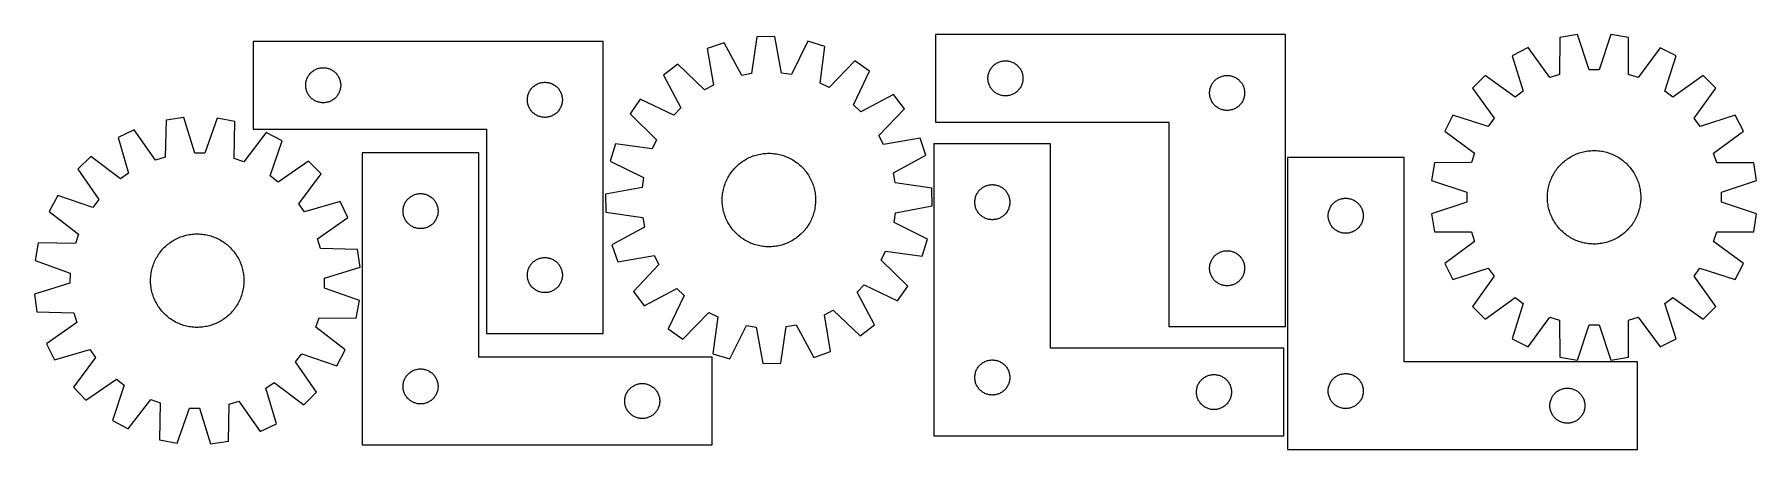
# Model space of a CAD drawing. Header units: millimetres. Extents: x 7 to 1483, y 7 to 362.
import ezdxf

# ---------------------------------------------------------------- set-up
doc = ezdxf.new("R2010")
doc.units = ezdxf.units.MM
doc.layers.add('CUT', color=7, linetype='CONTINUOUS', true_color=0x000000)

msp = doc.modelspace()

# ---------------------------------------------------------------- linework, layer by layer
at = {"layer": 'CUT'}
for p, q in [((494.372035, 356.189245), (194.372035, 356.189245)), ((194.372035, 356.189245), (194.372035, 281.189245)), ((494.372035, 106.189245), (494.372035, 356.189245)), ((597.996597, 355.061625), (583.454805, 350.035012)), ((613.097024, 327.11611), (597.996597, 355.061625)), ((626.095925, 360.050973), (621.539317, 328.615133)), ((641.479299, 360.337906), (626.095925, 360.050973)), ((647.20502, 329.093853), (641.479299, 360.337906)), ((669.745141, 356.399888), (655.697341, 327.910696)), ((684.464267, 351.919053), (669.745141, 356.399888)), ((1079.165431, 362.086217), (779.165431, 362.086217)), ((779.165431, 362.086217), (779.165431, 287.086217)), ((1079.165431, 112.086217), (1079.165431, 362.086217)), ((1314.23255, 359.642696), (1314.054352, 327.878833)), ((1329.429395, 362.048195), (1314.23255, 359.642696)), ((1339.40885, 331.89218), (1329.429395, 362.048195)), ((1357.968243, 362.045547), (1347.983194, 331.891384)), ((1373.164642, 359.637229), (1357.968243, 362.045547)), ((1373.336946, 327.873333), (1373.164642, 359.637229)), ((583.454805, 350.035012), (588.835423, 318.729682)), ((680.254808, 320.434848), (684.464267, 351.919053)), ((837.239456, 339.462057), (838.007799, 339.54148)), ((838.007799, 339.54148), (838.779213, 339.581244)), ((838.779213, 339.581244), (839.55165, 339.581244)), ((839.55165, 339.581244), (840.323063, 339.54148)), ((840.323063, 339.54148), (841.091407, 339.462057)), ((1287.089675, 350.826225), (1273.379955, 343.842376)), ((1273.379955, 343.842376), (1283.026053, 313.578081)), ((1305.899421, 325.229971), (1287.089675, 350.826225)), ((1400.305881, 350.815722), (1381.491386, 325.222959)), ((1414.014304, 343.82933), (1400.305881, 350.815722)), ((1404.362591, 313.566825), (1414.014304, 343.82933)), ((240.627282, 324.696053), (240.954729, 325.395651)), ((240.954729, 325.395651), (241.317757, 326.077466)), ((241.317757, 326.077466), (241.715402, 326.739687)), ((241.715402, 326.739687), (242.14661, 327.380561)), ((242.14661, 327.380561), (242.610238, 327.998387)), ((242.610238, 327.998387), (243.105056, 328.591526)), ((243.105056, 328.591526), (243.629753, 329.158407)), ((243.629753, 329.158407), (244.182935, 329.697525)), ((244.182935, 329.697525), (244.763138, 330.207451)), ((244.763138, 330.207451), (245.368821, 330.686833)), ((245.368821, 330.686833), (245.99838, 331.1344)), ((245.99838, 331.1344), (246.650143, 331.548964)), ((246.650143, 331.548964), (247.322384, 331.929427)), ((247.322384, 331.929427), (248.013319, 332.274778)), ((248.013319, 332.274778), (248.721117, 332.584104)), ((248.721117, 332.584104), (249.4439, 332.856583)), ((249.4439, 332.856583), (250.179751, 333.091493)), ((250.179751, 333.091493), (250.926719, 333.28821)), ((250.926719, 333.28821), (251.682824, 333.446214)), ((251.682824, 333.446214), (252.44606, 333.565085)), ((252.44606, 333.565085), (253.214403, 333.644507)), ((253.214403, 333.644507), (253.985817, 333.684272)), ((253.985817, 333.684272), (254.758254, 333.684272)), ((254.758254, 333.684272), (255.529667, 333.644507)), ((255.529667, 333.644507), (256.298011, 333.565085)), ((256.298011, 333.565085), (257.061247, 333.446214)), ((257.061247, 333.446214), (257.817351, 333.28821)), ((257.817351, 333.28821), (258.56432, 333.091493)), ((258.56432, 333.091493), (259.300171, 332.856583)), ((259.300171, 332.856583), (260.022954, 332.584104)), ((260.022954, 332.584104), (260.730751, 332.274778)), ((260.730751, 332.274778), (261.421687, 331.929427)), ((261.421687, 331.929427), (262.093927, 331.548964)), ((262.093927, 331.548964), (262.745691, 331.1344)), ((262.745691, 331.1344), (263.37525, 330.686833)), ((263.37525, 330.686833), (263.980933, 330.207451)), ((263.980933, 330.207451), (264.561135, 329.697525)), ((264.561135, 329.697525), (265.114318, 329.158407)), ((265.114318, 329.158407), (265.639014, 328.591526)), ((265.639014, 328.591526), (266.133832, 327.998387)), ((266.133832, 327.998387), (266.59746, 327.380561)), ((266.59746, 327.380561), (267.028669, 326.739687)), ((267.028669, 326.739687), (267.426314, 326.077466)), ((267.426314, 326.077466), (267.789342, 325.395651)), ((267.789342, 325.395651), (268.116789, 324.696053)), ((558.272549, 336.60669), (545.995793, 327.332436)), ((545.995793, 327.332436), (560.786943, 299.222)), ((581.269549, 314.695214), (558.272549, 336.60669)), ((621.539317, 328.615133), (613.097024, 327.11611)), ((655.697341, 327.910696), (647.20502, 329.093853)), ((710.129766, 339.43915), (687.96587, 316.685328)), ((709.011245, 301.986698), (722.743833, 330.629163)), ((722.743833, 330.629163), (710.129766, 339.43915)), ((824.165431, 324.586217), (824.18532, 325.358399)), ((824.18532, 325.358399), (824.244933, 326.128532)), ((824.244933, 326.128532), (824.344113, 326.894576)), ((824.344113, 326.894576), (824.482596, 327.654498)), ((824.482596, 327.654498), (824.660015, 328.406284)), ((824.660015, 328.406284), (824.875901, 329.14794)), ((824.875901, 329.14794), (825.129679, 329.877499)), ((825.129679, 329.877499), (825.420678, 330.593026)), ((825.420678, 330.593026), (825.748125, 331.292624)), ((825.748125, 331.292624), (826.111153, 331.974438)), ((826.111153, 331.974438), (826.508798, 332.63666)), ((826.508798, 332.63666), (826.940006, 333.277534)), ((826.940006, 333.277534), (827.403634, 333.895359)), ((827.403634, 333.895359), (827.898452, 334.488499)), ((827.898452, 334.488499), (828.423149, 335.05538)), ((828.423149, 335.05538), (828.976331, 335.594498)), ((828.976331, 335.594498), (829.556534, 336.104424)), ((829.556534, 336.104424), (830.162217, 336.583806)), ((830.162217, 336.583806), (830.791776, 337.031372)), ((830.791776, 337.031372), (831.443539, 337.445937)), ((831.443539, 337.445937), (832.11578, 337.826399)), ((832.11578, 337.826399), (832.806715, 338.171751)), ((832.806715, 338.171751), (833.514513, 338.481077)), ((833.514513, 338.481077), (834.237296, 338.753556)), ((834.237296, 338.753556), (834.973147, 338.988465)), ((834.973147, 338.988465), (835.720115, 339.185183)), ((835.720115, 339.185183), (836.47622, 339.343186)), ((836.47622, 339.343186), (837.239456, 339.462057)), ((841.091407, 339.462057), (841.854643, 339.343186)), ((841.854643, 339.343186), (842.610747, 339.185183)), ((842.610747, 339.185183), (843.357716, 338.988465)), ((843.357716, 338.988465), (844.093567, 338.753556)), ((844.093567, 338.753556), (844.81635, 338.481077)), ((844.81635, 338.481077), (845.524147, 338.171751)), ((845.524147, 338.171751), (846.215082, 337.826399)), ((846.215082, 337.826399), (846.887323, 337.445937)), ((846.887323, 337.445937), (847.539087, 337.031372)), ((847.539087, 337.031372), (848.168646, 336.583806)), ((848.168646, 336.583806), (848.774329, 336.104424)), ((848.774329, 336.104424), (849.354531, 335.594498)), ((849.354531, 335.594498), (849.907714, 335.05538)), ((849.907714, 335.05538), (850.43241, 334.488499)), ((850.43241, 334.488499), (850.927228, 333.895359)), ((850.927228, 333.895359), (851.390856, 333.277534)), ((851.390856, 333.277534), (851.822065, 332.63666)), ((851.822065, 332.63666), (852.21971, 331.974438)), ((852.21971, 331.974438), (852.582738, 331.292624)), ((852.582738, 331.292624), (852.910185, 330.593026)), ((852.910185, 330.593026), (853.201184, 329.877499)), ((853.201184, 329.877499), (853.454962, 329.14794)), ((853.454962, 329.14794), (853.670847, 328.406284)), ((853.670847, 328.406284), (853.848267, 327.654498)), ((853.848267, 327.654498), (853.98675, 326.894576)), ((853.98675, 326.894576), (854.085929, 326.128532)), ((854.085929, 326.128532), (854.145543, 325.358399)), ((854.145543, 325.358399), (854.165431, 324.586217)), ((1020.791776, 324.531372), (1021.443539, 324.945937)), ((1021.443539, 324.945937), (1022.11578, 325.326399)), ((1022.11578, 325.326399), (1022.806715, 325.671751)), ((1022.806715, 325.671751), (1023.514513, 325.981077)), ((1023.514513, 325.981077), (1024.237296, 326.253556)), ((1024.237296, 326.253556), (1024.973147, 326.488465)), ((1024.973147, 326.488465), (1025.720115, 326.685183)), ((1025.720115, 326.685183), (1026.47622, 326.843186)), ((1026.47622, 326.843186), (1027.239456, 326.962057)), ((1027.239456, 326.962057), (1028.007799, 327.04148)), ((1028.007799, 327.04148), (1028.779213, 327.081244)), ((1028.779213, 327.081244), (1029.55165, 327.081244)), ((1029.55165, 327.081244), (1030.323063, 327.04148)), ((1030.323063, 327.04148), (1031.091407, 326.962057)), ((1031.091407, 326.962057), (1031.854643, 326.843186)), ((1031.854643, 326.843186), (1032.610747, 326.685183)), ((1032.610747, 326.685183), (1033.357716, 326.488465)), ((1033.357716, 326.488465), (1034.093567, 326.253556)), ((1034.093567, 326.253556), (1034.81635, 325.981077)), ((1034.81635, 325.981077), (1035.524147, 325.671751)), ((1035.524147, 325.671751), (1036.215082, 325.326399)), ((1036.215082, 325.326399), (1036.887323, 324.945937)), ((1036.887323, 324.945937), (1037.539087, 324.531372)), ((1250.289987, 327.069804), (1239.409397, 316.191233)), ((1276.088796, 308.538852), (1250.289987, 327.069804)), ((1314.054352, 327.878833), (1305.899421, 325.229971)), ((1347.983194, 331.891384), (1339.40885, 331.89218)), ((1381.491386, 325.222959), (1373.336946, 327.873333)), ((1437.101161, 327.052474), (1411.298914, 308.526309)), ((1447.979732, 316.171884), (1437.101161, 327.052474)), ((239.372035, 318.689245), (239.391924, 319.461426)), ((239.391924, 317.917063), (239.372035, 318.689245)), ((239.391924, 319.461426), (239.451537, 320.23156)), ((239.451537, 317.14693), (239.391924, 317.917063)), ((239.451537, 320.23156), (239.550717, 320.997603)), ((239.550717, 316.380886), (239.451537, 317.14693)), ((239.550717, 320.997603), (239.6892, 321.757526)), ((239.6892, 315.620964), (239.550717, 316.380886)), ((239.6892, 321.757526), (239.866619, 322.509311)), ((239.866619, 314.869178), (239.6892, 315.620964)), ((239.866619, 322.509311), (240.082505, 323.250967)), ((240.082505, 314.127522), (239.866619, 314.869178)), ((240.082505, 323.250967), (240.336283, 323.980526)), ((240.336283, 313.397963), (240.082505, 314.127522)), ((240.336283, 323.980526), (240.627282, 324.696053)), ((240.627282, 312.682436), (240.336283, 313.397963)), ((240.954729, 311.982838), (240.627282, 312.682436)), ((241.317757, 311.301024), (240.954729, 311.982838)), ((241.715402, 310.638802), (241.317757, 311.301024)), ((242.14661, 309.997928), (241.715402, 310.638802)), ((242.610238, 309.380102), (242.14661, 309.997928)), ((266.59746, 309.997928), (266.133832, 309.380102)), ((267.028669, 310.638802), (266.59746, 309.997928)), ((267.426314, 311.301024), (267.028669, 310.638802)), ((267.789342, 311.982838), (267.426314, 311.301024)), ((268.116789, 312.682436), (267.789342, 311.982838)), ((268.116789, 324.696053), (268.407788, 323.980526)), ((268.407788, 313.397963), (268.116789, 312.682436)), ((268.407788, 323.980526), (268.661566, 323.250967)), ((268.661566, 314.127522), (268.407788, 313.397963)), ((268.661566, 323.250967), (268.877451, 322.509311)), ((268.877451, 314.869178), (268.661566, 314.127522)), ((268.877451, 322.509311), (269.054871, 321.757526)), ((269.054871, 315.620964), (268.877451, 314.869178)), ((269.054871, 321.757526), (269.193354, 320.997603)), ((269.193354, 316.380886), (269.054871, 315.620964)), ((269.193354, 320.997603), (269.292533, 320.23156)), ((269.292533, 317.14693), (269.193354, 316.380886)), ((269.292533, 320.23156), (269.352147, 319.461426)), ((269.352147, 317.917063), (269.292533, 317.14693)), ((269.352147, 319.461426), (269.372035, 318.689245)), ((269.372035, 318.689245), (269.352147, 317.917063)), ((429.6892, 309.257526), (429.866619, 310.009311)), ((429.866619, 310.009311), (430.082505, 310.750967)), ((430.082505, 310.750967), (430.336283, 311.480526)), ((430.336283, 311.480526), (430.627282, 312.196053)), ((430.627282, 312.196053), (430.954729, 312.895651)), ((430.954729, 312.895651), (431.317757, 313.577466)), ((431.317757, 313.577466), (431.715402, 314.239687)), ((431.715402, 314.239687), (432.14661, 314.880561)), ((432.14661, 314.880561), (432.610238, 315.498387)), ((432.610238, 315.498387), (433.105056, 316.091526)), ((433.105056, 316.091526), (433.629753, 316.658407)), ((433.629753, 316.658407), (434.182935, 317.197525)), ((434.182935, 317.197525), (434.763138, 317.707451)), ((434.763138, 317.707451), (435.368821, 318.186833)), ((435.368821, 318.186833), (435.99838, 318.6344)), ((435.99838, 318.6344), (436.650143, 319.048964)), ((436.650143, 319.048964), (437.322384, 319.429427)), ((437.322384, 319.429427), (438.013319, 319.774778)), ((438.013319, 319.774778), (438.721117, 320.084104)), ((438.721117, 320.084104), (439.4439, 320.356583)), ((439.4439, 320.356583), (440.179751, 320.591493)), ((440.179751, 320.591493), (440.926719, 320.78821)), ((440.926719, 320.78821), (441.682824, 320.946214)), ((441.682824, 320.946214), (442.44606, 321.065085)), ((442.44606, 321.065085), (443.214403, 321.144507)), ((443.214403, 321.144507), (443.985817, 321.184272)), ((443.985817, 321.184272), (444.758254, 321.184272)), ((444.758254, 321.184272), (445.529667, 321.144507)), ((445.529667, 321.144507), (446.298011, 321.065085)), ((446.298011, 321.065085), (447.061247, 320.946214)), ((447.061247, 320.946214), (447.817351, 320.78821)), ((447.817351, 320.78821), (448.56432, 320.591493)), ((448.56432, 320.591493), (449.300171, 320.356583)), ((449.300171, 320.356583), (450.022954, 320.084104)), ((450.022954, 320.084104), (450.730751, 319.774778)), ((450.730751, 319.774778), (451.421687, 319.429427)), ((451.421687, 319.429427), (452.093927, 319.048964)), ((452.093927, 319.048964), (452.745691, 318.6344)), ((452.745691, 318.6344), (453.37525, 318.186833)), ((453.37525, 318.186833), (453.980933, 317.707451)), ((453.980933, 317.707451), (454.561135, 317.197525)), ((454.561135, 317.197525), (455.114318, 316.658407)), ((455.114318, 316.658407), (455.639014, 316.091526)), ((455.639014, 316.091526), (456.133832, 315.498387)), ((456.133832, 315.498387), (456.59746, 314.880561)), ((456.59746, 314.880561), (457.028669, 314.239687)), ((457.028669, 314.239687), (457.426314, 313.577466)), ((457.426314, 313.577466), (457.789342, 312.895651)), ((457.789342, 312.895651), (458.116789, 312.196053)), ((458.116789, 312.196053), (458.407788, 311.480526)), ((458.407788, 311.480526), (458.661566, 310.750967)), ((458.661566, 310.750967), (458.877451, 310.009311)), ((458.877451, 310.009311), (459.054871, 309.257526)), ((588.835423, 318.729682), (581.269549, 314.695214)), ((687.96587, 316.685328), (680.254808, 320.434848)), ((743.296671, 310.828994), (715.186235, 296.037844)), ((752.570925, 298.552238), (743.296671, 310.828994)), ((824.18532, 323.814036), (824.165431, 324.586217)), ((824.244933, 323.043902), (824.18532, 323.814036)), ((824.344113, 322.277859), (824.244933, 323.043902)), ((824.482596, 321.517936), (824.344113, 322.277859)), ((824.660015, 320.76615), (824.482596, 321.517936)), ((824.875901, 320.024495), (824.660015, 320.76615)), ((825.129679, 319.294936), (824.875901, 320.024495)), ((825.420678, 318.579409), (825.129679, 319.294936)), ((825.748125, 317.87981), (825.420678, 318.579409)), ((826.111153, 317.197996), (825.748125, 317.87981)), ((826.508798, 316.535774), (826.111153, 317.197996)), ((826.940006, 315.894901), (826.508798, 316.535774)), ((827.403634, 315.277075), (826.940006, 315.894901)), ((827.898452, 314.683935), (827.403634, 315.277075)), ((828.423149, 314.117055), (827.898452, 314.683935)), ((828.976331, 313.577937), (828.423149, 314.117055)), ((829.556534, 313.068011), (828.976331, 313.577937)), ((830.162217, 312.588629), (829.556534, 313.068011)), ((830.791776, 312.141062), (830.162217, 312.588629)), ((831.443539, 311.726498), (830.791776, 312.141062)), ((832.11578, 311.346035), (831.443539, 311.726498)), ((832.806715, 311.000683), (832.11578, 311.346035)), ((833.514513, 310.691358), (832.806715, 311.000683)), ((834.237296, 310.418879), (833.514513, 310.691358)), ((834.973147, 310.183969), (834.237296, 310.418879)), ((835.720115, 309.987252), (834.973147, 310.183969)), ((836.47622, 309.829248), (835.720115, 309.987252)), ((842.610747, 309.987252), (841.854643, 309.829248)), ((843.357716, 310.183969), (842.610747, 309.987252)), ((844.093567, 310.418879), (843.357716, 310.183969)), ((844.81635, 310.691358), (844.093567, 310.418879)), ((845.524147, 311.000683), (844.81635, 310.691358)), ((846.215082, 311.346035), (845.524147, 311.000683)), ((846.887323, 311.726498), (846.215082, 311.346035)), ((847.539087, 312.141062), (846.887323, 311.726498)), ((848.168646, 312.588629), (847.539087, 312.141062)), ((848.774329, 313.068011), (848.168646, 312.588629)), ((849.354531, 313.577937), (848.774329, 313.068011)), ((849.907714, 314.117055), (849.354531, 313.577937)), ((850.43241, 314.683935), (849.907714, 314.117055)), ((850.927228, 315.277075), (850.43241, 314.683935)), ((851.390856, 315.894901), (850.927228, 315.277075)), ((851.822065, 316.535774), (851.390856, 315.894901)), ((852.21971, 317.197996), (851.822065, 316.535774)), ((852.582738, 317.87981), (852.21971, 317.197996)), ((852.910185, 318.579409), (852.582738, 317.87981)), ((853.201184, 319.294936), (852.910185, 318.579409)), ((853.454962, 320.024495), (853.201184, 319.294936)), ((853.670847, 320.76615), (853.454962, 320.024495)), ((853.848267, 321.517936), (853.670847, 320.76615)), ((853.98675, 322.277859), (853.848267, 321.517936)), ((854.085929, 323.043902), (853.98675, 322.277859)), ((854.145543, 323.814036), (854.085929, 323.043902)), ((854.165431, 324.586217), (854.145543, 323.814036)), ((1014.165431, 312.086217), (1014.18532, 312.858399)), ((1014.18532, 311.314036), (1014.165431, 312.086217)), ((1014.18532, 312.858399), (1014.244933, 313.628532)), ((1014.244933, 310.543902), (1014.18532, 311.314036)), ((1014.244933, 313.628532), (1014.344113, 314.394576)), ((1014.344113, 309.777859), (1014.244933, 310.543902)), ((1014.344113, 314.394576), (1014.482596, 315.154498)), ((1014.482596, 315.154498), (1014.660015, 315.906284)), ((1014.660015, 315.906284), (1014.875901, 316.64794)), ((1014.875901, 316.64794), (1015.129679, 317.377499)), ((1015.129679, 317.377499), (1015.420678, 318.093026)), ((1015.420678, 318.093026), (1015.748125, 318.792624)), ((1015.748125, 318.792624), (1016.111153, 319.474438)), ((1016.111153, 319.474438), (1016.508798, 320.13666)), ((1016.508798, 320.13666), (1016.940006, 320.777534)), ((1016.940006, 320.777534), (1017.403634, 321.395359)), ((1017.403634, 321.395359), (1017.898452, 321.988499)), ((1017.898452, 321.988499), (1018.423149, 322.55538)), ((1018.423149, 322.55538), (1018.976331, 323.094498)), ((1018.976331, 323.094498), (1019.556534, 323.604424)), ((1019.556534, 323.604424), (1020.162217, 324.083806)), ((1020.162217, 324.083806), (1020.791776, 324.531372)), ((1037.539087, 324.531372), (1038.168646, 324.083806)), ((1038.168646, 324.083806), (1038.774329, 323.604424)), ((1038.774329, 323.604424), (1039.354531, 323.094498)), ((1039.354531, 323.094498), (1039.907714, 322.55538)), ((1039.907714, 322.55538), (1040.43241, 321.988499)), ((1040.43241, 321.988499), (1040.927228, 321.395359)), ((1040.927228, 321.395359), (1041.390856, 320.777534)), ((1041.390856, 320.777534), (1041.822065, 320.13666)), ((1041.822065, 320.13666), (1042.21971, 319.474438)), ((1042.21971, 319.474438), (1042.582738, 318.792624)), ((1042.582738, 318.792624), (1042.910185, 318.093026)), ((1042.910185, 318.093026), (1043.201184, 317.377499)), ((1043.201184, 317.377499), (1043.454962, 316.64794)), ((1043.454962, 316.64794), (1043.670847, 315.906284)), ((1043.670847, 315.906284), (1043.848267, 315.154498)), ((1043.848267, 315.154498), (1043.98675, 314.394576)), ((1043.98675, 314.394576), (1044.085929, 313.628532)), ((1044.085929, 310.543902), (1043.98675, 309.777859)), ((1044.085929, 313.628532), (1044.145543, 312.858399)), ((1044.145543, 311.314036), (1044.085929, 310.543902)), ((1044.145543, 312.858399), (1044.165431, 312.086217)), ((1044.165431, 312.086217), (1044.145543, 311.314036)), ((1239.409397, 316.191233), (1257.935562, 290.388986)), ((1283.026053, 313.578081), (1276.088796, 308.538852)), ((1411.298914, 308.526309), (1404.362591, 313.566825)), ((1429.448779, 290.373075), (1447.979732, 316.171884)), ((243.105056, 308.786963), (242.610238, 309.380102)), ((243.629753, 308.220082), (243.105056, 308.786963)), ((244.182935, 307.680964), (243.629753, 308.220082)), ((244.763138, 307.171038), (244.182935, 307.680964)), ((245.368821, 306.691656), (244.763138, 307.171038)), ((245.99838, 306.244089), (245.368821, 306.691656)), ((246.650143, 305.829525), (245.99838, 306.244089)), ((247.322384, 305.449063), (246.650143, 305.829525)), ((248.013319, 305.103711), (247.322384, 305.449063)), ((248.721117, 304.794385), (248.013319, 305.103711)), ((249.4439, 304.521906), (248.721117, 304.794385)), ((250.179751, 304.286996), (249.4439, 304.521906)), ((250.926719, 304.090279), (250.179751, 304.286996)), ((251.682824, 303.932275), (250.926719, 304.090279)), ((252.44606, 303.813404), (251.682824, 303.932275)), ((253.214403, 303.733982), (252.44606, 303.813404)), ((253.985817, 303.694218), (253.214403, 303.733982)), ((254.758254, 303.694218), (253.985817, 303.694218)), ((255.529667, 303.733982), (254.758254, 303.694218)), ((256.298011, 303.813404), (255.529667, 303.733982)), ((257.061247, 303.932275), (256.298011, 303.813404)), ((257.817351, 304.090279), (257.061247, 303.932275)), ((258.56432, 304.286996), (257.817351, 304.090279)), ((259.300171, 304.521906), (258.56432, 304.286996)), ((260.022954, 304.794385), (259.300171, 304.521906)), ((260.730751, 305.103711), (260.022954, 304.794385)), ((261.421687, 305.449063), (260.730751, 305.103711)), ((262.093927, 305.829525), (261.421687, 305.449063)), ((262.745691, 306.244089), (262.093927, 305.829525)), ((263.37525, 306.691656), (262.745691, 306.244089)), ((263.980933, 307.171038), (263.37525, 306.691656)), ((264.561135, 307.680964), (263.980933, 307.171038)), ((265.114318, 308.220082), (264.561135, 307.680964)), ((265.639014, 308.786963), (265.114318, 308.220082)), ((266.133832, 309.380102), (265.639014, 308.786963)), ((429.372035, 306.189245), (429.391924, 306.961426)), ((429.391924, 305.417063), (429.372035, 306.189245)), ((429.391924, 306.961426), (429.451537, 307.73156)), ((429.451537, 304.64693), (429.391924, 305.417063)), ((429.451537, 307.73156), (429.550717, 308.497603)), ((429.550717, 303.880886), (429.451537, 304.64693)), ((429.550717, 308.497603), (429.6892, 309.257526)), ((429.6892, 303.120964), (429.550717, 303.880886)), ((429.866619, 302.369178), (429.6892, 303.120964)), ((430.082505, 301.627522), (429.866619, 302.369178)), ((430.336283, 300.897963), (430.082505, 301.627522)), ((430.627282, 300.182436), (430.336283, 300.897963)), ((430.954729, 299.482838), (430.627282, 300.182436)), ((431.317757, 298.801024), (430.954729, 299.482838)), ((431.715402, 298.138802), (431.317757, 298.801024)), ((432.14661, 297.497928), (431.715402, 298.138802)), ((432.610238, 296.880102), (432.14661, 297.497928)), ((433.105056, 296.286963), (432.610238, 296.880102)), ((433.629753, 295.720082), (433.105056, 296.286963)), ((434.182935, 295.180964), (433.629753, 295.720082)), ((455.114318, 295.720082), (454.561135, 295.180964)), ((455.639014, 296.286963), (455.114318, 295.720082)), ((456.133832, 296.880102), (455.639014, 296.286963)), ((456.59746, 297.497928), (456.133832, 296.880102)), ((457.028669, 298.138802), (456.59746, 297.497928)), ((457.426314, 298.801024), (457.028669, 298.138802)), ((457.789342, 299.482838), (457.426314, 298.801024)), ((458.116789, 300.182436), (457.789342, 299.482838)), ((458.407788, 300.897963), (458.116789, 300.182436)), ((458.661566, 301.627522), (458.407788, 300.897963)), ((458.877451, 302.369178), (458.661566, 301.627522)), ((459.054871, 303.120964), (458.877451, 302.369178)), ((459.054871, 309.257526), (459.193354, 308.497603)), ((459.193354, 303.880886), (459.054871, 303.120964)), ((459.193354, 308.497603), (459.292533, 307.73156)), ((459.292533, 304.64693), (459.193354, 303.880886)), ((459.292533, 307.73156), (459.352147, 306.961426)), ((459.352147, 305.417063), (459.292533, 304.64693)), ((459.352147, 306.961426), (459.372035, 306.189245)), ((459.372035, 306.189245), (459.352147, 305.417063)), ((526.195624, 306.779598), (517.385637, 294.165531)), ((554.838089, 293.04701), (526.195624, 306.779598)), ((560.786943, 299.222), (554.838089, 293.04701)), ((715.186235, 296.037844), (709.011245, 301.986698)), ((730.659449, 275.555238), (752.570925, 298.552238)), ((837.239456, 309.710377), (836.47622, 309.829248)), ((838.007799, 309.630954), (837.239456, 309.710377)), ((838.779213, 309.59119), (838.007799, 309.630954)), ((839.55165, 309.59119), (838.779213, 309.59119)), ((840.323063, 309.630954), (839.55165, 309.59119)), ((841.091407, 309.710377), (840.323063, 309.630954)), ((841.854643, 309.829248), (841.091407, 309.710377)), ((1014.482596, 309.017936), (1014.344113, 309.777859)), ((1014.660015, 308.26615), (1014.482596, 309.017936)), ((1014.875901, 307.524495), (1014.660015, 308.26615)), ((1015.129679, 306.794936), (1014.875901, 307.524495)), ((1015.420678, 306.079409), (1015.129679, 306.794936)), ((1015.748125, 305.37981), (1015.420678, 306.079409)), ((1016.111153, 304.697996), (1015.748125, 305.37981)), ((1016.508798, 304.035774), (1016.111153, 304.697996)), ((1016.940006, 303.394901), (1016.508798, 304.035774)), ((1017.403634, 302.777075), (1016.940006, 303.394901)), ((1017.898452, 302.183935), (1017.403634, 302.777075)), ((1018.423149, 301.617055), (1017.898452, 302.183935)), ((1018.976331, 301.077937), (1018.423149, 301.617055)), ((1019.556534, 300.568011), (1018.976331, 301.077937)), ((1020.162217, 300.088629), (1019.556534, 300.568011)), ((1020.791776, 299.641062), (1020.162217, 300.088629)), ((1021.443539, 299.226498), (1020.791776, 299.641062)), ((1022.11578, 298.846035), (1021.443539, 299.226498)), ((1022.806715, 298.500683), (1022.11578, 298.846035)), ((1023.514513, 298.191358), (1022.806715, 298.500683)), ((1024.237296, 297.918879), (1023.514513, 298.191358)), ((1024.973147, 297.683969), (1024.237296, 297.918879)), ((1025.720115, 297.487252), (1024.973147, 297.683969)), ((1026.47622, 297.329248), (1025.720115, 297.487252)), ((1027.239456, 297.210377), (1026.47622, 297.329248)), ((1028.007799, 297.130954), (1027.239456, 297.210377)), ((1028.779213, 297.09119), (1028.007799, 297.130954)), ((1029.55165, 297.09119), (1028.779213, 297.09119)), ((1030.323063, 297.130954), (1029.55165, 297.09119)), ((1031.091407, 297.210377), (1030.323063, 297.130954)), ((1031.854643, 297.329248), (1031.091407, 297.210377)), ((1032.610747, 297.487252), (1031.854643, 297.329248)), ((1033.357716, 297.683969), (1032.610747, 297.487252)), ((1034.093567, 297.918879), (1033.357716, 297.683969)), ((1034.81635, 298.191358), (1034.093567, 297.918879)), ((1035.524147, 298.500683), (1034.81635, 298.191358)), ((1036.215082, 298.846035), (1035.524147, 298.500683)), ((1036.887323, 299.226498), (1036.215082, 298.846035)), ((1037.539087, 299.641062), (1036.887323, 299.226498)), ((1038.168646, 300.088629), (1037.539087, 299.641062)), ((1038.774329, 300.568011), (1038.168646, 300.088629)), ((1039.354531, 301.077937), (1038.774329, 300.568011)), ((1039.907714, 301.617055), (1039.354531, 301.077937)), ((1040.43241, 302.183935), (1039.907714, 301.617055)), ((1040.927228, 302.777075), (1040.43241, 302.183935)), ((1041.390856, 303.394901), (1040.927228, 302.777075)), ((1041.822065, 304.035774), (1041.390856, 303.394901)), ((1042.21971, 304.697996), (1041.822065, 304.035774)), ((1042.582738, 305.37981), (1042.21971, 304.697996)), ((1042.910185, 306.079409), (1042.582738, 305.37981)), ((1043.201184, 306.794936), (1042.910185, 306.079409)), ((1043.454962, 307.524495), (1043.201184, 306.794936)), ((1043.670847, 308.26615), (1043.454962, 307.524495)), ((1043.848267, 309.017936), (1043.670847, 308.26615)), ((1043.98675, 309.777859), (1043.848267, 309.017936)), ((92.412713, 280.639102), (78.564432, 273.934204)), ((110.700472, 254.667337), (92.412713, 280.639102)), ((119.728494, 288.904326), (118.907352, 257.150579)), ((134.970919, 291.001709), (119.728494, 288.904326)), ((144.337895, 260.649864), (134.970919, 291.001709)), ((163.503866, 290.421363), (152.910465, 260.475502)), ((178.648401, 287.705925), (163.503866, 290.421363)), ((178.177687, 255.94505), (178.648401, 287.705925)), ((194.372035, 281.189245), (394.372035, 281.189245)), ((394.372035, 281.189245), (394.372035, 106.189245)), ((434.763138, 294.671038), (434.182935, 295.180964)), ((435.368821, 294.191656), (434.763138, 294.671038)), ((435.99838, 293.744089), (435.368821, 294.191656)), ((436.650143, 293.329525), (435.99838, 293.744089)), ((437.322384, 292.949063), (436.650143, 293.329525)), ((438.013319, 292.603711), (437.322384, 292.949063)), ((438.721117, 292.294385), (438.013319, 292.603711)), ((439.4439, 292.021906), (438.721117, 292.294385)), ((440.179751, 291.786996), (439.4439, 292.021906)), ((440.926719, 291.590279), (440.179751, 291.786996)), ((441.682824, 291.432275), (440.926719, 291.590279)), ((442.44606, 291.313404), (441.682824, 291.432275)), ((443.214403, 291.233982), (442.44606, 291.313404)), ((443.985817, 291.194218), (443.214403, 291.233982)), ((444.758254, 291.194218), (443.985817, 291.194218)), ((445.529667, 291.233982), (444.758254, 291.194218)), ((446.298011, 291.313404), (445.529667, 291.233982)), ((447.061247, 291.432275), (446.298011, 291.313404)), ((447.817351, 291.590279), (447.061247, 291.432275)), ((448.56432, 291.786996), (447.817351, 291.590279)), ((449.300171, 292.021906), (448.56432, 291.786996)), ((450.022954, 292.294385), (449.300171, 292.021906)), ((450.730751, 292.603711), (450.022954, 292.294385)), ((451.421687, 292.949063), (450.730751, 292.603711)), ((452.093927, 293.329525), (451.421687, 292.949063)), ((452.745691, 293.744089), (452.093927, 293.329525)), ((453.37525, 294.191656), (452.745691, 293.744089)), ((453.980933, 294.671038), (453.37525, 294.191656)), ((454.561135, 295.180964), (453.980933, 294.671038)), ((517.385637, 294.165531), (540.139459, 272.001635)), ((779.165431, 287.086217), (979.165431, 287.086217)), ((979.165431, 287.086217), (979.165431, 112.086217)), ((1222.632541, 293.104377), (1215.646149, 279.395953)), ((1252.895046, 283.452664), (1222.632541, 293.104377)), ((1257.935562, 290.388986), (1252.895046, 283.452664)), ((1434.488009, 283.435818), (1429.448779, 290.373075)), ((1464.752304, 293.081915), (1434.488009, 283.435818)), ((1471.736152, 279.372196), (1464.752304, 293.081915)), ((78.564432, 273.934204), (87.595927, 243.480849)), ((205.605508, 278.336818), (186.276806, 253.130152)), ((219.1697, 271.074364), (205.605508, 278.336818)), ((208.907375, 241.013435), (219.1697, 271.074364)), ((504.905734, 268.500032), (500.424899, 253.780907)), ((536.38994, 264.290573), (504.905734, 268.500032)), ((540.139459, 272.001635), (536.38994, 264.290573)), ((734.693917, 267.989365), (730.659449, 275.555238)), ((765.999247, 273.369982), (734.693917, 267.989365)), ((771.02586, 258.828191), (765.999247, 273.369982)), ((877.894685, 268.597442), (777.894685, 268.597442)), ((777.894685, 268.597442), (777.894685, 18.597442)), ((877.894685, 93.597442), (877.894685, 268.597442)), ((1215.646149, 279.395953), (1241.238912, 260.581458)), ((1446.139899, 260.56245), (1471.736152, 279.372196)), ((55.139675, 257.632469), (44.041105, 246.976377)), ((80.558084, 238.58308), (55.139675, 257.632469)), ((118.907352, 257.150579), (110.700472, 254.667337)), ((152.910465, 260.475502), (144.337895, 260.649864)), ((186.276806, 253.130152), (178.177687, 255.94505)), ((241.91222, 253.833609), (215.740244, 235.833543)), ((252.568312, 242.735039), (241.91222, 253.833609)), ((387.829194, 260.93753), (287.829194, 260.93753)), ((287.829194, 260.93753), (287.829194, 10.93753)), ((387.829194, 85.93753), (387.829194, 260.93753)), ((500.424899, 253.780907), (528.914091, 239.733106)), ((610.089736, 250.56429), (611.049248, 251.375674)), ((611.049248, 251.375674), (612.033773, 252.156518)), ((612.033773, 252.156518), (613.042339, 252.906053)), ((613.042339, 252.906053), (614.073951, 253.623537)), ((614.073951, 253.623537), (615.12759, 254.308264)), ((615.12759, 254.308264), (616.202217, 254.959558)), ((616.202217, 254.959558), (617.296772, 255.576775)), ((617.296772, 255.576775), (618.410174, 256.159306)), ((618.410174, 256.159306), (619.541324, 256.706578)), ((619.541324, 256.706578), (620.689106, 257.218049)), ((620.689106, 257.218049), (621.852388, 257.693215)), ((621.852388, 257.693215), (623.03002, 258.131608)), ((623.03002, 258.131608), (624.220842, 258.532793)), ((624.220842, 258.532793), (625.423678, 258.896376)), ((625.423678, 258.896376), (626.637341, 259.221997)), ((626.637341, 259.221997), (627.860633, 259.509336)), ((627.860633, 259.509336), (629.092347, 259.758109)), ((629.092347, 259.758109), (630.331267, 259.968069)), ((630.331267, 259.968069), (631.576171, 260.139011)), ((631.576171, 260.139011), (632.82583, 260.270765)), ((632.82583, 260.270765), (634.079011, 260.363201)), ((634.079011, 260.363201), (635.334477, 260.416228)), ((635.334477, 260.416228), (636.590989, 260.429794)), ((636.590989, 260.429794), (637.847308, 260.403885)), ((637.847308, 260.403885), (639.102192, 260.338527)), ((639.102192, 260.338527), (640.354405, 260.233784)), ((640.354405, 260.233784), (641.602709, 260.08976)), ((641.602709, 260.08976), (642.845874, 259.906597)), ((642.845874, 259.906597), (644.082671, 259.684476)), ((644.082671, 259.684476), (645.311882, 259.423615)), ((645.311882, 259.423615), (646.532292, 259.124273)), ((646.532292, 259.124273), (647.742698, 258.786744)), ((647.742698, 258.786744), (648.941904, 258.411363)), ((648.941904, 258.411363), (650.128727, 257.998498)), ((650.128727, 257.998498), (651.301997, 257.548558)), ((651.301997, 257.548558), (652.460554, 257.061987)), ((652.460554, 257.061987), (653.603256, 256.539265)), ((653.603256, 256.539265), (654.728975, 255.980908)), ((654.728975, 255.980908), (655.836601, 255.387466)), ((655.836601, 255.387466), (656.925039, 254.759526)), ((656.925039, 254.759526), (657.993216, 254.097707)), ((657.993216, 254.097707), (659.040078, 253.402663)), ((659.040078, 253.402663), (660.064592, 252.675078)), ((660.064592, 252.675078), (661.065746, 251.915672)), ((661.065746, 251.915672), (662.042552, 251.125194)), ((662.042552, 251.125194), (662.994047, 250.304424)), ((743.080345, 243.727763), (771.02586, 258.828191)), ((1180.809479, 256.977325), (1080.809479, 256.977325)), ((1080.809479, 256.977325), (1080.809479, 6.977325)), ((1180.809479, 81.977325), (1180.809479, 256.977325)), ((1206.824642, 252.254715), (1204.416324, 237.058316)), ((1238.588538, 252.427019), (1206.824642, 252.254715)), ((1241.238912, 260.581458), (1238.588538, 252.427019)), ((1315.182962, 250.839873), (1316.078535, 251.721324)), ((1316.078535, 251.721324), (1317.001353, 252.57421)), ((1317.001353, 252.57421), (1317.950505, 253.397688)), ((1317.950505, 253.397688), (1318.925055, 254.190946)), ((1318.925055, 254.190946), (1319.924042, 254.953202)), ((1319.924042, 254.953202), (1320.946478, 255.683702)), ((1320.946478, 255.683702), (1321.991355, 256.381727)), ((1321.991355, 256.381727), (1323.057642, 257.046586)), ((1323.057642, 257.046586), (1324.144287, 257.677625)), ((1324.144287, 257.677625), (1325.250217, 258.27422)), ((1325.250217, 258.27422), (1326.374341, 258.835783)), ((1326.374341, 258.835783), (1327.515549, 259.361758)), ((1327.515549, 259.361758), (1328.672716, 259.851628)), ((1328.672716, 259.851628), (1329.844698, 260.304909)), ((1329.844698, 260.304909), (1331.03034, 260.721154)), ((1331.03034, 260.721154), (1332.228472, 261.099951)), ((1332.228472, 261.099951), (1333.437911, 261.440927)), ((1333.437911, 261.440927), (1334.657463, 261.743745)), ((1334.657463, 261.743745), (1335.885926, 262.008107)), ((1335.885926, 262.008107), (1337.122086, 262.233751)), ((1337.122086, 262.233751), (1338.364723, 262.420455)), ((1338.364723, 262.420455), (1339.612612, 262.568035)), ((1339.612612, 262.568035), (1340.864521, 262.676345)), ((1340.864521, 262.676345), (1342.119214, 262.745279)), ((1342.119214, 262.745279), (1343.375454, 262.774767)), ((1343.375454, 262.774767), (1344.631999, 262.764781)), ((1344.631999, 262.764781), (1345.887611, 262.715332)), ((1345.887611, 262.715332), (1347.141051, 262.626466)), ((1347.141051, 262.626466), (1348.39108, 262.498274)), ((1348.39108, 262.498274), (1349.636466, 262.33088)), ((1349.636466, 262.33088), (1350.875979, 262.12445)), ((1350.875979, 262.12445), (1352.108397, 261.879188)), ((1352.108397, 261.879188), (1353.332503, 261.595336)), ((1353.332503, 261.595336), (1354.547088, 261.273174)), ((1354.547088, 261.273174), (1355.750955, 260.913019)), ((1355.750955, 260.913019), (1356.942916, 260.515229)), ((1356.942916, 260.515229), (1358.121793, 260.080194)), ((1358.121793, 260.080194), (1359.286424, 259.608344)), ((1359.286424, 259.608344), (1360.435658, 259.100145)), ((1360.435658, 259.100145), (1361.568363, 258.556098)), ((1361.568363, 258.556098), (1362.68342, 257.976741)), ((1362.68342, 257.976741), (1363.779729, 257.362645)), ((1363.779729, 257.362645), (1364.856208, 256.714416)), ((1364.856208, 256.714416), (1365.911794, 256.032694)), ((1365.911794, 256.032694), (1366.945445, 255.318152)), ((1366.945445, 255.318152), (1367.956143, 254.571494)), ((1367.956143, 254.571494), (1368.942888, 253.793458)), ((1368.942888, 253.793458), (1369.904708, 252.984812)), ((1369.904708, 252.984812), (1370.840654, 252.146353)), ((1370.840654, 252.146353), (1371.7498, 251.278909)), ((1371.7498, 251.278909), (1372.631251, 250.383336)), ((1448.78876, 252.407519), (1446.139899, 260.56245)), ((1480.552623, 252.229321), (1448.78876, 252.407519)), ((1482.958122, 237.032475), (1480.552623, 252.229321)), ((44.041105, 246.976377), (62.041171, 220.804401)), ((87.595927, 243.480849), (80.558084, 238.58308)), ((215.740244, 235.833543), (208.907375, 241.013435)), ((233.518923, 217.316629), (252.568312, 242.735039)), ((528.914091, 239.733106), (527.730934, 231.240785)), ((599.276229, 235.337762), (599.7628, 236.496319)), ((599.7628, 236.496319), (600.285522, 237.639021)), ((600.285522, 237.639021), (600.843879, 238.764741)), ((600.843879, 238.764741), (601.437321, 239.872366)), ((601.437321, 239.872366), (602.065261, 240.960804)), ((602.065261, 240.960804), (602.72708, 242.028982)), ((602.72708, 242.028982), (603.422124, 243.075843)), ((603.422124, 243.075843), (604.149709, 244.100357)), ((604.149709, 244.100357), (604.909115, 245.101511)), ((604.909115, 245.101511), (605.699593, 246.078317)), ((605.699593, 246.078317), (606.520364, 247.029812)), ((606.520364, 247.029812), (607.370616, 247.955057)), ((607.370616, 247.955057), (608.249512, 248.853137)), ((608.249512, 248.853137), (609.156184, 249.723168)), ((609.156184, 249.723168), (610.089736, 250.56429)), ((662.994047, 250.304424), (663.919292, 249.454171)), ((663.919292, 249.454171), (664.817372, 248.575275)), ((664.817372, 248.575275), (665.687403, 247.668604)), ((665.687403, 247.668604), (666.528525, 246.735051)), ((666.528525, 246.735051), (667.339909, 245.775539)), ((667.339909, 245.775539), (668.120753, 244.791014)), ((668.120753, 244.791014), (668.870288, 243.782448)), ((668.870288, 243.782448), (669.587772, 242.750837)), ((669.587772, 242.750837), (670.272499, 241.697197)), ((670.272499, 241.697197), (670.923792, 240.62257)), ((670.923792, 240.62257), (671.54101, 239.528015)), ((671.54101, 239.528015), (672.123541, 238.414614)), ((672.123541, 238.414614), (672.670813, 237.283463)), ((672.670813, 237.283463), (673.182284, 236.135681)), ((744.579368, 235.28547), (743.080345, 243.727763)), ((1204.416324, 237.058316), (1234.570487, 227.073266)), ((1305.946642, 236.032988), (1306.381677, 237.211866)), ((1306.381677, 237.211866), (1306.853527, 238.376496)), ((1306.853527, 238.376496), (1307.361726, 239.525731)), ((1307.361726, 239.525731), (1307.905772, 240.658436)), ((1307.905772, 240.658436), (1308.485129, 241.773493)), ((1308.485129, 241.773493), (1309.099225, 242.869802)), ((1309.099225, 242.869802), (1309.747454, 243.94628)), ((1309.747454, 243.94628), (1310.429176, 245.001866)), ((1310.429176, 245.001866), (1311.143719, 246.035518)), ((1311.143719, 246.035518), (1311.890376, 247.046215)), ((1311.890376, 247.046215), (1312.668412, 248.032961)), ((1312.668412, 248.032961), (1313.477059, 248.994781)), ((1313.477059, 248.994781), (1314.315518, 249.930726)), ((1314.315518, 249.930726), (1315.182962, 250.839873)), ((1372.631251, 250.383336), (1373.484137, 249.460518)), ((1373.484137, 249.460518), (1374.307615, 248.511366)), ((1374.307615, 248.511366), (1375.100874, 247.536815)), ((1375.100874, 247.536815), (1375.863129, 246.537829)), ((1375.863129, 246.537829), (1376.593629, 245.515393)), ((1376.593629, 245.515393), (1377.291654, 244.470516)), ((1377.291654, 244.470516), (1377.956514, 243.404228)), ((1377.956514, 243.404228), (1378.587552, 242.317584)), ((1378.587552, 242.317584), (1379.184147, 241.211654)), ((1379.184147, 241.211654), (1379.74571, 240.08753)), ((1379.74571, 240.08753), (1380.271686, 238.946322)), ((1380.271686, 238.946322), (1380.761556, 237.789155)), ((1380.761556, 237.789155), (1381.214837, 236.617173)), ((1381.214837, 236.617173), (1381.631081, 235.43153)), ((1452.802107, 227.053021), (1482.958122, 237.032475)), ((26.80035, 224.233858), (19.537896, 210.669666)), ((56.861279, 213.971533), (26.80035, 224.233858)), ((327.086911, 221.406692), (327.640094, 221.94581)), ((327.640094, 221.94581), (328.220296, 222.455736)), ((328.220296, 222.455736), (328.82598, 222.935118)), ((328.82598, 222.935118), (329.455538, 223.382685)), ((329.455538, 223.382685), (330.107302, 223.797249)), ((330.107302, 223.797249), (330.779543, 224.177712)), ((330.779543, 224.177712), (331.470478, 224.523064)), ((331.470478, 224.523064), (332.178275, 224.832389)), ((332.178275, 224.832389), (332.901058, 225.104868)), ((332.901058, 225.104868), (333.636909, 225.339778)), ((333.636909, 225.339778), (334.383878, 225.536495)), ((334.383878, 225.536495), (335.139982, 225.694499)), ((335.139982, 225.694499), (335.903218, 225.81337)), ((335.903218, 225.81337), (336.671562, 225.892793)), ((336.671562, 225.892793), (337.442975, 225.932557)), ((337.442975, 225.932557), (338.215413, 225.932557)), ((338.215413, 225.932557), (338.986826, 225.892793)), ((338.986826, 225.892793), (339.755169, 225.81337)), ((339.755169, 225.81337), (340.518405, 225.694499)), ((340.518405, 225.694499), (341.27451, 225.536495)), ((341.27451, 225.536495), (342.021478, 225.339778)), ((342.021478, 225.339778), (342.75733, 225.104868)), ((342.75733, 225.104868), (343.480112, 224.832389)), ((343.480112, 224.832389), (344.18791, 224.523064)), ((344.18791, 224.523064), (344.878845, 224.177712)), ((344.878845, 224.177712), (345.551086, 223.797249)), ((345.551086, 223.797249), (346.20285, 223.382685)), ((346.20285, 223.382685), (346.832408, 222.935118)), ((346.832408, 222.935118), (347.438091, 222.455736)), ((347.438091, 222.455736), (348.018294, 221.94581)), ((348.018294, 221.94581), (348.571477, 221.406692)), ((527.730934, 231.240785), (496.486881, 225.515064)), ((496.486881, 225.515064), (496.773814, 210.13169)), ((596.394994, 220.626755), (596.420903, 221.883073)), ((596.420903, 221.883073), (596.486261, 223.137957)), ((596.486261, 223.137957), (596.591003, 224.39017)), ((596.591003, 224.39017), (596.735027, 225.638474)), ((596.735027, 225.638474), (596.91819, 226.881639)), ((596.91819, 226.881639), (597.140311, 228.118437)), ((597.140311, 228.118437), (597.401172, 229.347647)), ((597.401172, 229.347647), (597.700514, 230.568057)), ((597.700514, 230.568057), (598.038043, 231.778463)), ((598.038043, 231.778463), (598.413425, 232.977669)), ((598.413425, 232.977669), (598.826289, 234.164492)), ((598.826289, 234.164492), (599.276229, 235.337762)), ((673.182284, 236.135681), (673.65745, 234.9724)), ((673.65745, 234.9724), (674.095842, 233.794767)), ((674.095842, 233.794767), (674.497028, 232.603945)), ((674.497028, 232.603945), (674.860611, 231.401109)), ((674.860611, 231.401109), (675.186232, 230.187446)), ((675.186232, 230.187446), (675.473571, 228.964154)), ((675.473571, 228.964154), (675.722343, 227.73244)), ((675.722343, 227.73244), (675.932304, 226.49352)), ((675.932304, 226.49352), (676.103246, 225.248616)), ((676.103246, 225.248616), (676.235, 223.998957)), ((676.235, 223.998957), (676.327436, 222.745776)), ((676.327436, 222.745776), (676.380463, 221.49031)), ((676.380463, 221.49031), (676.394029, 220.233798)), ((776.015208, 230.728863), (744.579368, 235.28547)), ((776.302141, 215.345488), (776.015208, 230.728863)), ((813.073366, 220.9058), (813.211849, 221.665723)), ((813.211849, 221.665723), (813.389269, 222.417509)), ((813.389269, 222.417509), (813.605154, 223.159164)), ((813.605154, 223.159164), (813.858932, 223.888723)), ((813.858932, 223.888723), (814.149931, 224.60425)), ((814.149931, 224.60425), (814.477378, 225.303849)), ((814.477378, 225.303849), (814.840406, 225.985663)), ((814.840406, 225.985663), (815.238051, 226.647885)), ((815.238051, 226.647885), (815.669259, 227.288758)), ((815.669259, 227.288758), (816.132887, 227.906584)), ((816.132887, 227.906584), (816.627706, 228.499724)), ((816.627706, 228.499724), (817.152402, 229.066604)), ((817.152402, 229.066604), (817.705584, 229.605722)), ((817.705584, 229.605722), (818.285787, 230.115648)), ((818.285787, 230.115648), (818.89147, 230.59503)), ((818.89147, 230.59503), (819.521029, 231.042597)), ((819.521029, 231.042597), (820.172793, 231.457161)), ((820.172793, 231.457161), (820.845033, 231.837624)), ((820.845033, 231.837624), (821.535969, 232.182976)), ((821.535969, 232.182976), (822.243766, 232.492301)), ((822.243766, 232.492301), (822.966549, 232.76478)), ((822.966549, 232.76478), (823.7024, 232.99969)), ((823.7024, 232.99969), (824.449368, 233.196407)), ((824.449368, 233.196407), (825.205473, 233.354411)), ((825.205473, 233.354411), (825.968709, 233.473282)), ((825.968709, 233.473282), (826.737053, 233.552705)), ((826.737053, 233.552705), (827.508466, 233.592469)), ((827.508466, 233.592469), (828.280903, 233.592469)), ((828.280903, 233.592469), (829.052316, 233.552705)), ((829.052316, 233.552705), (829.82066, 233.473282)), ((829.82066, 233.473282), (830.583896, 233.354411)), ((830.583896, 233.354411), (831.340001, 233.196407)), ((831.340001, 233.196407), (832.086969, 232.99969)), ((832.086969, 232.99969), (832.82282, 232.76478)), ((832.82282, 232.76478), (833.545603, 232.492301)), ((833.545603, 232.492301), (834.2534, 232.182976)), ((834.2534, 232.182976), (834.944336, 231.837624)), ((834.944336, 231.837624), (835.616577, 231.457161)), ((835.616577, 231.457161), (836.26834, 231.042597)), ((836.26834, 231.042597), (836.897899, 230.59503)), ((836.897899, 230.59503), (837.503582, 230.115648)), ((837.503582, 230.115648), (838.083785, 229.605722)), ((838.083785, 229.605722), (838.636967, 229.066604)), ((838.636967, 229.066604), (839.161663, 228.499724)), ((839.161663, 228.499724), (839.656482, 227.906584)), ((839.656482, 227.906584), (840.12011, 227.288758)), ((840.12011, 227.288758), (840.551318, 226.647885)), ((840.551318, 226.647885), (840.948963, 225.985663)), ((840.948963, 225.985663), (841.311991, 225.303849)), ((841.311991, 225.303849), (841.639438, 224.60425)), ((841.639438, 224.60425), (841.930437, 223.888723)), ((841.930437, 223.888723), (842.184215, 223.159164)), ((842.184215, 223.159164), (842.4001, 222.417509)), ((842.4001, 222.417509), (842.57752, 221.665723)), ((842.57752, 221.665723), (842.716003, 220.9058)), ((1126.617195, 221.379573), (1127.364163, 221.57629)), ((1127.364163, 221.57629), (1128.120268, 221.734294)), ((1128.120268, 221.734294), (1128.883504, 221.853165)), ((1128.883504, 221.853165), (1129.651848, 221.932587)), ((1129.651848, 221.932587), (1130.423261, 221.972352)), ((1130.423261, 221.972352), (1131.195698, 221.972352)), ((1131.195698, 221.972352), (1131.967111, 221.932587)), ((1131.967111, 221.932587), (1132.735455, 221.853165)), ((1132.735455, 221.853165), (1133.498691, 221.734294)), ((1133.498691, 221.734294), (1134.254796, 221.57629)), ((1134.254796, 221.57629), (1135.001764, 221.379573)), ((1234.570487, 227.073266), (1234.569691, 218.498922)), ((1303.687104, 222.465526), (1303.697089, 223.722072)), ((1303.716592, 221.209287), (1303.687104, 222.465526)), ((1303.697089, 223.722072), (1303.746539, 224.977684)), ((1303.746539, 224.977684), (1303.835404, 226.231123)), ((1303.835404, 226.231123), (1303.963597, 227.481153)), ((1303.963597, 227.481153), (1304.130991, 228.726539)), ((1304.130991, 228.726539), (1304.337421, 229.966052)), ((1304.337421, 229.966052), (1304.582683, 231.19847)), ((1304.582683, 231.19847), (1304.866535, 232.422575)), ((1304.866535, 232.422575), (1305.188697, 233.637161)), ((1305.188697, 233.637161), (1305.548851, 234.841028)), ((1305.548851, 234.841028), (1305.946642, 236.032988)), ((1381.631081, 235.43153), (1382.009878, 234.233399)), ((1382.009878, 234.233399), (1382.350854, 233.02396)), ((1382.350854, 233.02396), (1382.653672, 231.804407)), ((1382.653672, 231.804407), (1382.918034, 230.575945)), ((1382.918034, 230.575945), (1383.143678, 229.339785)), ((1383.143678, 229.339785), (1383.330383, 228.097147)), ((1383.330383, 228.097147), (1383.477963, 226.849258)), ((1383.477963, 226.849258), (1383.586273, 225.59735)), ((1383.586273, 225.59735), (1383.655206, 224.342656)), ((1383.674709, 221.829871), (1383.625259, 220.574259)), ((1383.655206, 224.342656), (1383.684694, 223.086417)), ((1383.684694, 223.086417), (1383.674709, 221.829871)), ((1452.801312, 218.478677), (1452.802107, 227.053021)), ((19.537896, 210.669666), (44.744562, 191.340963)), ((62.041171, 220.804401), (56.861279, 213.971533)), ((238.416692, 210.278787), (233.518923, 217.316629)), ((268.870047, 219.310282), (238.416692, 210.278787)), ((275.574945, 205.462001), (268.870047, 219.310282)), ((322.829194, 210.93753), (322.849082, 211.709711)), ((322.849082, 210.165348), (322.829194, 210.93753)), ((322.849082, 211.709711), (322.908696, 212.479845)), ((322.908696, 209.395215), (322.849082, 210.165348)), ((322.908696, 212.479845), (323.007875, 213.245888)), ((323.007875, 208.629171), (322.908696, 209.395215)), ((323.007875, 213.245888), (323.146359, 214.005811)), ((323.146359, 207.869249), (323.007875, 208.629171)), ((323.146359, 214.005811), (323.323778, 214.757596)), ((323.323778, 207.117463), (323.146359, 207.869249)), ((323.323778, 214.757596), (323.539663, 215.499252)), ((323.539663, 206.375807), (323.323778, 207.117463)), ((323.539663, 215.499252), (323.793442, 216.228811)), ((323.793442, 216.228811), (324.08444, 216.944338)), ((324.08444, 216.944338), (324.411888, 217.643937)), ((324.411888, 217.643937), (324.774915, 218.325751)), ((324.774915, 218.325751), (325.17256, 218.987973)), ((325.17256, 218.987973), (325.603769, 219.628846)), ((325.603769, 219.628846), (326.067397, 220.246672)), ((326.067397, 220.246672), (326.562215, 220.839811)), ((326.562215, 220.839811), (327.086911, 221.406692)), ((348.571477, 221.406692), (349.096173, 220.839811)), ((349.096173, 220.839811), (349.590991, 220.246672)), ((349.590991, 220.246672), (350.054619, 219.628846)), ((350.054619, 219.628846), (350.485827, 218.987973)), ((350.485827, 218.987973), (350.883472, 218.325751)), ((350.883472, 218.325751), (351.2465, 217.643937)), ((351.2465, 217.643937), (351.573947, 216.944338)), ((351.573947, 216.944338), (351.864946, 216.228811)), ((351.864946, 216.228811), (352.118725, 215.499252)), ((352.118725, 215.499252), (352.33461, 214.757596)), ((352.33461, 207.117463), (352.118725, 206.375807)), ((352.33461, 214.757596), (352.512029, 214.005811)), ((352.512029, 207.869249), (352.33461, 207.117463)), ((352.512029, 214.005811), (352.650512, 213.245888)), ((352.650512, 208.629171), (352.512029, 207.869249)), ((352.650512, 213.245888), (352.749692, 212.479845)), ((352.749692, 209.395215), (352.650512, 208.629171)), ((352.749692, 212.479845), (352.809305, 211.709711)), ((352.809305, 210.165348), (352.749692, 209.395215)), ((352.809305, 211.709711), (352.829194, 210.93753)), ((352.829194, 210.93753), (352.809305, 210.165348)), ((496.773814, 210.13169), (528.209654, 205.575082)), ((596.408559, 219.370242), (596.394994, 220.626755)), ((596.461587, 218.114776), (596.408559, 219.370242)), ((596.554023, 216.861595), (596.461587, 218.114776)), ((596.685777, 215.611936), (596.554023, 216.861595)), ((596.856718, 214.367032), (596.685777, 215.611936)), ((597.066679, 213.128112), (596.856718, 214.367032)), ((597.315451, 211.896398), (597.066679, 213.128112)), ((597.60279, 210.673106), (597.315451, 211.896398)), ((597.928411, 209.459443), (597.60279, 210.673106)), ((598.291994, 208.256608), (597.928411, 209.459443)), ((598.69318, 207.065786), (598.291994, 208.256608)), ((599.131572, 205.888153), (598.69318, 207.065786)), ((673.962733, 206.69606), (673.512793, 205.522791)), ((674.375598, 207.882883), (673.962733, 206.69606)), ((674.750979, 209.08209), (674.375598, 207.882883)), ((675.088508, 210.292495), (674.750979, 209.08209)), ((675.38785, 211.512905), (675.088508, 210.292495)), ((675.648711, 212.742116), (675.38785, 211.512905)), ((675.870832, 213.978914), (675.648711, 212.742116)), ((676.053995, 215.222078), (675.870832, 213.978914)), ((676.198019, 216.470383), (676.053995, 215.222078)), ((676.302762, 217.722595), (676.198019, 216.470383)), ((676.36812, 218.97748), (676.302762, 217.722595)), ((676.394029, 220.233798), (676.36812, 218.97748)), ((743.874931, 201.127446), (745.058088, 209.619767)), ((745.058088, 209.619767), (776.302141, 215.345488)), ((812.894685, 218.597442), (812.914573, 219.369623)), ((812.914573, 217.82526), (812.894685, 218.597442)), ((812.914573, 219.369623), (812.974186, 220.139757)), ((812.974186, 217.055127), (812.914573, 217.82526)), ((812.974186, 220.139757), (813.073366, 220.9058)), ((813.073366, 216.289083), (812.974186, 217.055127)), ((813.211849, 215.529161), (813.073366, 216.289083)), ((813.389269, 214.777375), (813.211849, 215.529161)), ((813.605154, 214.035719), (813.389269, 214.777375)), ((813.858932, 213.30616), (813.605154, 214.035719)), ((814.149931, 212.590633), (813.858932, 213.30616)), ((814.477378, 211.891035), (814.149931, 212.590633)), ((814.840406, 211.209221), (814.477378, 211.891035)), ((815.238051, 210.546999), (814.840406, 211.209221)), ((815.669259, 209.906125), (815.238051, 210.546999)), ((816.132887, 209.2883), (815.669259, 209.906125)), ((816.627706, 208.69516), (816.132887, 209.2883)), ((817.152402, 208.128279), (816.627706, 208.69516)), ((817.705584, 207.589161), (817.152402, 208.128279)), ((818.285787, 207.079235), (817.705584, 207.589161)), ((818.89147, 206.599853), (818.285787, 207.079235)), ((837.503582, 207.079235), (836.897899, 206.599853)), ((838.083785, 207.589161), (837.503582, 207.079235)), ((838.636967, 208.128279), (838.083785, 207.589161)), ((839.161663, 208.69516), (838.636967, 208.128279)), ((839.656482, 209.2883), (839.161663, 208.69516)), ((840.12011, 209.906125), (839.656482, 209.2883)), ((840.551318, 210.546999), (840.12011, 209.906125)), ((840.948963, 211.209221), (840.551318, 210.546999)), ((841.311991, 211.891035), (840.948963, 211.209221)), ((841.639438, 212.590633), (841.311991, 211.891035)), ((841.930437, 213.30616), (841.639438, 212.590633)), ((842.184215, 214.035719), (841.930437, 213.30616)), ((842.4001, 214.777375), (842.184215, 214.035719)), ((842.57752, 215.529161), (842.4001, 214.777375)), ((842.716003, 216.289083), (842.57752, 215.529161)), ((842.716003, 220.9058), (842.815183, 220.139757)), ((842.815183, 217.055127), (842.716003, 216.289083)), ((842.815183, 220.139757), (842.874796, 219.369623)), ((842.874796, 217.82526), (842.815183, 217.055127)), ((842.874796, 219.369623), (842.894685, 218.597442)), ((842.894685, 218.597442), (842.874796, 217.82526)), ((1115.809479, 206.977325), (1115.829368, 207.749506)), ((1115.829368, 206.205143), (1115.809479, 206.977325)), ((1115.829368, 207.749506), (1115.888981, 208.51964)), ((1115.888981, 208.51964), (1115.988161, 209.285683)), ((1115.988161, 209.285683), (1116.126644, 210.045606)), ((1116.126644, 210.045606), (1116.304064, 210.797391)), ((1116.304064, 210.797391), (1116.519949, 211.539047)), ((1116.519949, 211.539047), (1116.773727, 212.268606)), ((1116.773727, 212.268606), (1117.064726, 212.984133)), ((1117.064726, 212.984133), (1117.392173, 213.683731)), ((1117.392173, 213.683731), (1117.755201, 214.365546)), ((1117.755201, 214.365546), (1118.152846, 215.027767)), ((1118.152846, 215.027767), (1118.584054, 215.668641)), ((1118.584054, 215.668641), (1119.047682, 216.286467)), ((1119.047682, 216.286467), (1119.5425, 216.879606)), ((1119.5425, 216.879606), (1120.067197, 217.446487)), ((1120.067197, 217.446487), (1120.620379, 217.985605)), ((1120.620379, 217.985605), (1121.200582, 218.495531)), ((1121.200582, 218.495531), (1121.806265, 218.974913)), ((1121.806265, 218.974913), (1122.435824, 219.42248)), ((1122.435824, 219.42248), (1123.087587, 219.837044)), ((1123.087587, 219.837044), (1123.759828, 220.217507)), ((1123.759828, 220.217507), (1124.450764, 220.562859)), ((1124.450764, 220.562859), (1125.158561, 220.872184)), ((1125.158561, 220.872184), (1125.881344, 221.144663)), ((1125.881344, 221.144663), (1126.617195, 221.379573)), ((1135.001764, 221.379573), (1135.737615, 221.144663)), ((1135.737615, 221.144663), (1136.460398, 220.872184)), ((1136.460398, 220.872184), (1137.168195, 220.562859)), ((1137.168195, 220.562859), (1137.859131, 220.217507)), ((1137.859131, 220.217507), (1138.531371, 219.837044)), ((1138.531371, 219.837044), (1139.183135, 219.42248)), ((1139.183135, 219.42248), (1139.812694, 218.974913)), ((1139.812694, 218.974913), (1140.418377, 218.495531)), ((1140.418377, 218.495531), (1140.99858, 217.985605)), ((1140.99858, 217.985605), (1141.551762, 217.446487)), ((1141.551762, 217.446487), (1142.076458, 216.879606)), ((1142.076458, 216.879606), (1142.571277, 216.286467)), ((1142.571277, 216.286467), (1143.034905, 215.668641)), ((1143.034905, 215.668641), (1143.466113, 215.027767)), ((1143.466113, 215.027767), (1143.863758, 214.365546)), ((1143.863758, 214.365546), (1144.226786, 213.683731)), ((1144.226786, 213.683731), (1144.554233, 212.984133)), ((1144.554233, 212.984133), (1144.845232, 212.268606)), ((1144.845232, 212.268606), (1145.09901, 211.539047)), ((1145.09901, 211.539047), (1145.314895, 210.797391)), ((1145.314895, 210.797391), (1145.492315, 210.045606)), ((1145.492315, 210.045606), (1145.630798, 209.285683)), ((1145.630798, 209.285683), (1145.729978, 208.51964)), ((1145.729978, 208.51964), (1145.789591, 207.749506)), ((1145.789591, 207.749506), (1145.809479, 206.977325)), ((1145.809479, 206.977325), (1145.789591, 206.205143)), ((1234.569691, 218.498922), (1204.413676, 208.519468)), ((1204.413676, 208.519468), (1206.819175, 193.322622)), ((1303.785525, 219.954594), (1303.716592, 221.209287)), ((1303.893835, 218.702685), (1303.785525, 219.954594)), ((1304.041415, 217.454796), (1303.893835, 218.702685)), ((1304.22812, 216.212158), (1304.041415, 217.454796)), ((1304.453764, 214.975998), (1304.22812, 216.212158)), ((1304.718126, 213.747536), (1304.453764, 214.975998)), ((1305.020944, 212.527984), (1304.718126, 213.747536)), ((1305.36192, 211.318545), (1305.020944, 212.527984)), ((1305.740717, 210.120413), (1305.36192, 211.318545)), ((1306.156961, 208.934771), (1305.740717, 210.120413)), ((1306.610242, 207.762788), (1306.156961, 208.934771)), ((1307.100112, 206.605622), (1306.610242, 207.762788)), ((1380.518271, 207.175447), (1380.010072, 206.026212)), ((1380.990121, 208.340078), (1380.518271, 207.175447)), ((1381.425156, 209.518955), (1380.990121, 208.340078)), ((1381.822947, 210.710915), (1381.425156, 209.518955)), ((1382.183101, 211.914782), (1381.822947, 210.710915)), ((1382.505263, 213.129368), (1382.183101, 211.914782)), ((1382.789115, 214.353474), (1382.505263, 213.129368)), ((1383.034377, 215.585891), (1382.789115, 214.353474)), ((1383.240807, 216.825405), (1383.034377, 215.585891)), ((1383.408201, 218.070791), (1383.240807, 216.825405)), ((1383.536394, 219.32082), (1383.408201, 218.070791)), ((1383.625259, 220.574259), (1383.536394, 219.32082)), ((1482.955475, 208.493628), (1452.801312, 218.478677)), ((1480.547156, 193.297229), (1482.955475, 208.493628)), ((249.603179, 187.174242), (275.574945, 205.462001)), ((323.793442, 205.646248), (323.539663, 206.375807)), ((324.08444, 204.930721), (323.793442, 205.646248)), ((324.411888, 204.231123), (324.08444, 204.930721)), ((324.774915, 203.549309), (324.411888, 204.231123)), ((325.17256, 202.887087), (324.774915, 203.549309)), ((325.603769, 202.246213), (325.17256, 202.887087)), ((326.067397, 201.628387), (325.603769, 202.246213)), ((326.562215, 201.035248), (326.067397, 201.628387)), ((327.086911, 200.468367), (326.562215, 201.035248)), ((327.640094, 199.929249), (327.086911, 200.468367)), ((328.220296, 199.419323), (327.640094, 199.929249)), ((328.82598, 198.939941), (328.220296, 199.419323)), ((329.455538, 198.492374), (328.82598, 198.939941)), ((330.107302, 198.07781), (329.455538, 198.492374)), ((330.779543, 197.697348), (330.107302, 198.07781)), ((331.470478, 197.351996), (330.779543, 197.697348)), ((332.178275, 197.04267), (331.470478, 197.351996)), ((332.901058, 196.770191), (332.178275, 197.04267)), ((333.636909, 196.535282), (332.901058, 196.770191)), ((334.383878, 196.338564), (333.636909, 196.535282)), ((335.139982, 196.18056), (334.383878, 196.338564)), ((335.903218, 196.06169), (335.139982, 196.18056)), ((336.671562, 195.982267), (335.903218, 196.06169)), ((337.442975, 195.942503), (336.671562, 195.982267)), ((338.215413, 195.942503), (337.442975, 195.942503)), ((338.986826, 195.982267), (338.215413, 195.942503)), ((339.755169, 196.06169), (338.986826, 195.982267)), ((340.518405, 196.18056), (339.755169, 196.06169)), ((341.27451, 196.338564), (340.518405, 196.18056)), ((342.021478, 196.535282), (341.27451, 196.338564)), ((342.75733, 196.770191), (342.021478, 196.535282)), ((343.480112, 197.04267), (342.75733, 196.770191)), ((344.18791, 197.351996), (343.480112, 197.04267)), ((344.878845, 197.697348), (344.18791, 197.351996)), ((345.551086, 198.07781), (344.878845, 197.697348)), ((346.20285, 198.492374), (345.551086, 198.07781)), ((346.832408, 198.939941), (346.20285, 198.492374)), ((347.438091, 199.419323), (346.832408, 198.939941)), ((348.018294, 199.929249), (347.438091, 199.419323)), ((348.571477, 200.468367), (348.018294, 199.929249)), ((349.096173, 201.035248), (348.571477, 200.468367)), ((349.590991, 201.628387), (349.096173, 201.035248)), ((350.054619, 202.246213), (349.590991, 201.628387)), ((350.485827, 202.887087), (350.054619, 202.246213)), ((350.883472, 203.549309), (350.485827, 202.887087)), ((351.2465, 204.231123), (350.883472, 203.549309)), ((351.573947, 204.930721), (351.2465, 204.231123)), ((351.864946, 205.646248), (351.573947, 204.930721)), ((352.118725, 206.375807), (351.864946, 205.646248)), ((529.708677, 197.13279), (501.763162, 182.032362)), ((528.209654, 205.575082), (529.708677, 197.13279)), ((599.606738, 204.724871), (599.131572, 205.888153)), ((600.118209, 203.577089), (599.606738, 204.724871)), ((600.665481, 202.445939), (600.118209, 203.577089)), ((601.248013, 201.332537), (600.665481, 202.445939)), ((601.86523, 200.237982), (601.248013, 201.332537)), ((602.516523, 199.163355), (601.86523, 200.237982)), ((603.20125, 198.109716), (602.516523, 199.163355)), ((603.918735, 197.078104), (603.20125, 198.109716)), ((604.668269, 196.069538), (603.918735, 197.078104)), ((605.449113, 195.085013), (604.668269, 196.069538)), ((606.260497, 194.125501), (605.449113, 195.085013)), ((607.101619, 193.191949), (606.260497, 194.125501)), ((607.97165, 192.285277), (607.101619, 193.191949)), ((608.869731, 191.406382), (607.97165, 192.285277)), ((664.53951, 192.007415), (663.632838, 191.137384)), ((665.418406, 192.905496), (664.53951, 192.007415)), ((666.268658, 193.83074), (665.418406, 192.905496)), ((667.089429, 194.782235), (666.268658, 193.83074)), ((667.879907, 195.759041), (667.089429, 194.782235)), ((668.639313, 196.760195), (667.879907, 195.759041)), ((669.366898, 197.784709), (668.639313, 196.760195)), ((670.061942, 198.831571), (669.366898, 197.784709)), ((670.723761, 199.899748), (670.061942, 198.831571)), ((671.351701, 200.988186), (670.723761, 199.899748)), ((671.945143, 202.095812), (671.351701, 200.988186)), ((672.5035, 203.221531), (671.945143, 202.095812)), ((673.026222, 204.364233), (672.5035, 203.221531)), ((673.512793, 205.522791), (673.026222, 204.364233)), ((772.364123, 187.079646), (743.874931, 201.127446)), ((819.521029, 206.152287), (818.89147, 206.599853)), ((820.172793, 205.737722), (819.521029, 206.152287)), ((820.845033, 205.35726), (820.172793, 205.737722)), ((821.535969, 205.011908), (820.845033, 205.35726)), ((822.243766, 204.702582), (821.535969, 205.011908)), ((822.966549, 204.430103), (822.243766, 204.702582)), ((823.7024, 204.195194), (822.966549, 204.430103)), ((824.449368, 203.998476), (823.7024, 204.195194)), ((825.205473, 203.840472), (824.449368, 203.998476)), ((825.968709, 203.721602), (825.205473, 203.840472)), ((826.737053, 203.642179), (825.968709, 203.721602)), ((827.508466, 203.602415), (826.737053, 203.642179)), ((828.280903, 203.602415), (827.508466, 203.602415)), ((829.052316, 203.642179), (828.280903, 203.602415)), ((829.82066, 203.721602), (829.052316, 203.642179)), ((830.583896, 203.840472), (829.82066, 203.721602)), ((831.340001, 203.998476), (830.583896, 203.840472)), ((832.086969, 204.195194), (831.340001, 203.998476)), ((832.82282, 204.430103), (832.086969, 204.195194)), ((833.545603, 204.702582), (832.82282, 204.430103)), ((834.2534, 205.011908), (833.545603, 204.702582)), ((834.944336, 205.35726), (834.2534, 205.011908)), ((835.616577, 205.737722), (834.944336, 205.35726)), ((836.26834, 206.152287), (835.616577, 205.737722)), ((836.897899, 206.599853), (836.26834, 206.152287)), ((1115.888981, 205.43501), (1115.829368, 206.205143)), ((1115.988161, 204.668966), (1115.888981, 205.43501)), ((1116.126644, 203.909044), (1115.988161, 204.668966)), ((1116.304064, 203.157258), (1116.126644, 203.909044)), ((1116.519949, 202.415602), (1116.304064, 203.157258)), ((1116.773727, 201.686043), (1116.519949, 202.415602)), ((1117.064726, 200.970516), (1116.773727, 201.686043)), ((1117.392173, 200.270918), (1117.064726, 200.970516)), ((1117.755201, 199.589104), (1117.392173, 200.270918)), ((1118.152846, 198.926882), (1117.755201, 199.589104)), ((1118.584054, 198.286008), (1118.152846, 198.926882)), ((1119.047682, 197.668182), (1118.584054, 198.286008)), ((1119.5425, 197.075043), (1119.047682, 197.668182)), ((1120.067197, 196.508162), (1119.5425, 197.075043)), ((1120.620379, 195.969044), (1120.067197, 196.508162)), ((1121.200582, 195.459118), (1120.620379, 195.969044)), ((1121.806265, 194.979736), (1121.200582, 195.459118)), ((1122.435824, 194.532169), (1121.806265, 194.979736)), ((1123.087587, 194.117605), (1122.435824, 194.532169)), ((1123.759828, 193.737143), (1123.087587, 194.117605)), ((1124.450764, 193.391791), (1123.759828, 193.737143)), ((1125.158561, 193.082465), (1124.450764, 193.391791)), ((1125.881344, 192.809986), (1125.158561, 193.082465)), ((1126.617195, 192.575076), (1125.881344, 192.809986)), ((1127.364163, 192.378359), (1126.617195, 192.575076)), ((1128.120268, 192.220355), (1127.364163, 192.378359)), ((1128.883504, 192.101484), (1128.120268, 192.220355)), ((1129.651848, 192.022062), (1128.883504, 192.101484)), ((1130.423261, 191.982298), (1129.651848, 192.022062)), ((1131.195698, 191.982298), (1130.423261, 191.982298)), ((1131.967111, 192.022062), (1131.195698, 191.982298)), ((1132.735455, 192.101484), (1131.967111, 192.022062)), ((1133.498691, 192.220355), (1132.735455, 192.101484)), ((1134.254796, 192.378359), (1133.498691, 192.220355)), ((1135.001764, 192.575076), (1134.254796, 192.378359)), ((1135.737615, 192.809986), (1135.001764, 192.575076)), ((1136.460398, 193.082465), (1135.737615, 192.809986)), ((1137.168195, 193.391791), (1136.460398, 193.082465)), ((1137.859131, 193.737143), (1137.168195, 193.391791)), ((1138.531371, 194.117605), (1137.859131, 193.737143)), ((1139.183135, 194.532169), (1138.531371, 194.117605)), ((1139.812694, 194.979736), (1139.183135, 194.532169)), ((1140.418377, 195.459118), (1139.812694, 194.979736)), ((1140.99858, 195.969044), (1140.418377, 195.459118)), ((1141.551762, 196.508162), (1140.99858, 195.969044)), ((1142.076458, 197.075043), (1141.551762, 196.508162)), ((1142.571277, 197.668182), (1142.076458, 197.075043)), ((1143.034905, 198.286008), (1142.571277, 197.668182)), ((1143.466113, 198.926882), (1143.034905, 198.286008)), ((1143.863758, 199.589104), (1143.466113, 198.926882)), ((1144.226786, 200.270918), (1143.863758, 199.589104)), ((1144.554233, 200.970516), (1144.226786, 200.270918)), ((1144.845232, 201.686043), (1144.554233, 200.970516)), ((1145.09901, 202.415602), (1144.845232, 201.686043)), ((1145.314895, 203.157258), (1145.09901, 202.415602)), ((1145.492315, 203.909044), (1145.314895, 203.157258)), ((1145.630798, 204.668966), (1145.492315, 203.909044)), ((1145.729978, 205.43501), (1145.630798, 204.668966)), ((1145.789591, 206.205143), (1145.729978, 205.43501)), ((1206.819175, 193.322622), (1238.583038, 193.144425)), ((1238.583038, 193.144425), (1241.231899, 184.989493)), ((1307.626088, 205.464414), (1307.100112, 206.605622)), ((1308.187651, 204.34029), (1307.626088, 205.464414)), ((1308.784246, 203.23436), (1308.187651, 204.34029)), ((1309.415285, 202.147715), (1308.784246, 203.23436)), ((1310.080144, 201.081428), (1309.415285, 202.147715)), ((1310.778169, 200.03655), (1310.080144, 201.081428)), ((1311.508669, 199.014114), (1310.778169, 200.03655)), ((1312.270925, 198.015128), (1311.508669, 199.014114)), ((1313.064183, 197.040578), (1312.270925, 198.015128)), ((1313.887661, 196.091425), (1313.064183, 197.040578)), ((1314.740547, 195.168607), (1313.887661, 196.091425)), ((1315.621998, 194.273034), (1314.740547, 195.168607)), ((1316.531144, 193.40559), (1315.621998, 194.273034)), ((1317.46709, 192.567131), (1316.531144, 193.40559)), ((1318.42891, 191.758485), (1317.46709, 192.567131)), ((1369.421293, 192.154256), (1368.446743, 191.360997)), ((1370.370446, 192.977734), (1369.421293, 192.154256)), ((1371.293264, 193.830619), (1370.370446, 192.977734)), ((1372.188836, 194.71207), (1371.293264, 193.830619)), ((1373.05628, 195.621217), (1372.188836, 194.71207)), ((1373.894739, 196.557162), (1373.05628, 195.621217)), ((1374.703386, 197.518982), (1373.894739, 196.557162)), ((1375.481422, 198.505728), (1374.703386, 197.518982)), ((1376.228079, 199.516425), (1375.481422, 198.505728)), ((1376.942622, 200.550077), (1376.228079, 199.516425)), ((1377.624344, 201.605663), (1376.942622, 200.550077)), ((1378.272573, 202.682142), (1377.624344, 201.605663)), ((1378.886669, 203.77845), (1378.272573, 202.682142)), ((1379.466026, 204.893507), (1378.886669, 203.77845)), ((1380.010072, 206.026212), (1379.466026, 204.893507)), ((1446.132886, 184.970485), (1448.783261, 193.124925)), ((1448.783261, 193.124925), (1480.547156, 193.297229)), ((10.168789, 183.712558), (7.45335, 168.568023)), ((41.929664, 183.241845), (10.168789, 183.712558)), ((44.744562, 191.340963), (41.929664, 183.241845)), ((115.107562, 176.378328), (115.905413, 177.349122)), ((115.905413, 177.349122), (116.733363, 178.294376)), ((116.733363, 178.294376), (117.590596, 179.213157)), ((117.590596, 179.213157), (118.476266, 180.104558)), ((118.476266, 180.104558), (119.389498, 180.9677)), ((119.389498, 180.9677), (120.329392, 181.801731)), ((120.329392, 181.801731), (121.295019, 182.605827)), ((121.295019, 182.605827), (122.285427, 183.379195)), ((122.285427, 183.379195), (123.299638, 184.121073)), ((123.299638, 184.121073), (124.336652, 184.830727)), ((124.336652, 184.830727), (125.395445, 185.507457)), ((125.395445, 185.507457), (126.474973, 186.150596)), ((126.474973, 186.150596), (127.574169, 186.759509)), ((127.574169, 186.759509), (128.691949, 187.333595)), ((128.691949, 187.333595), (129.82721, 187.872287)), ((129.82721, 187.872287), (130.978831, 188.375055)), ((130.978831, 188.375055), (132.145677, 188.8414)), ((132.145677, 188.8414), (133.326595, 189.270864)), ((133.326595, 189.270864), (134.52042, 189.663023)), ((134.52042, 189.663023), (135.725974, 190.017489)), ((135.725974, 190.017489), (136.942067, 190.333913)), ((136.942067, 190.333913), (138.167499, 190.611983)), ((138.167499, 190.611983), (139.401061, 190.851423)), ((139.401061, 190.851423), (140.641536, 191.051998)), ((140.641536, 191.051998), (141.887698, 191.21351)), ((141.887698, 191.21351), (143.138319, 191.335799)), ((143.138319, 191.335799), (144.392163, 191.418745)), ((144.392163, 191.418745), (145.647995, 191.462266)), ((145.647995, 191.462266), (146.904574, 191.466319)), ((146.904574, 191.466319), (148.16066, 191.4309)), ((148.16066, 191.4309), (149.415014, 191.356043)), ((149.415014, 191.356043), (150.666397, 191.241824)), ((150.666397, 191.241824), (151.913575, 191.088353)), ((151.913575, 191.088353), (153.155318, 190.895784)), ((153.155318, 190.895784), (154.390399, 190.664306)), ((154.390399, 190.664306), (155.617599, 190.394147)), ((155.617599, 190.394147), (156.835708, 190.085574)), ((156.835708, 190.085574), (158.043523, 189.738891)), ((158.043523, 189.738891), (159.239853, 189.354441)), ((159.239853, 189.354441), (160.423517, 188.932604)), ((160.423517, 188.932604), (161.593346, 188.473794)), ((161.593346, 188.473794), (162.748187, 187.978466)), ((162.748187, 187.978466), (163.886899, 187.447108)), ((163.886899, 187.447108), (165.008359, 186.880244)), ((165.008359, 186.880244), (166.11146, 186.278434)), ((166.11146, 186.278434), (167.195113, 185.642272)), ((167.195113, 185.642272), (168.258249, 184.972385)), ((168.258249, 184.972385), (169.299819, 184.269435)), ((169.299819, 184.269435), (170.318795, 183.534116)), ((170.318795, 183.534116), (171.314171, 182.767152)), ((171.314171, 182.767152), (172.284965, 181.969301)), ((172.284965, 181.969301), (173.230219, 181.141351)), ((173.230219, 181.141351), (174.149, 180.284118)), ((174.149, 180.284118), (175.040401, 179.398448)), ((175.040401, 179.398448), (175.903543, 178.485216)), ((175.903543, 178.485216), (176.737574, 177.545322)), ((176.737574, 177.545322), (177.54167, 176.579695)), ((252.086422, 178.967362), (249.603179, 187.174242)), ((283.840169, 178.14622), (252.086422, 178.967362)), ((285.937552, 162.903794), (283.840169, 178.14622)), ((501.763162, 182.032362), (506.789775, 167.49057)), ((609.794975, 190.556129), (608.869731, 191.406382)), ((610.74647, 189.735358), (609.794975, 190.556129)), ((611.723276, 188.94488), (610.74647, 189.735358)), ((612.72443, 188.185474), (611.723276, 188.94488)), ((613.748944, 187.45789), (612.72443, 188.185474)), ((614.795806, 186.762845), (613.748944, 187.45789)), ((615.863983, 186.101026), (614.795806, 186.762845)), ((616.952421, 185.473086), (615.863983, 186.101026)), ((618.060047, 184.879644), (616.952421, 185.473086)), ((619.185766, 184.321287), (618.060047, 184.879644)), ((620.328468, 183.798565), (619.185766, 184.321287)), ((621.487026, 183.311994), (620.328468, 183.798565)), ((622.660295, 182.862054), (621.487026, 183.311994)), ((623.847118, 182.44919), (622.660295, 182.862054)), ((625.046325, 182.073808), (623.847118, 182.44919)), ((626.25673, 181.736279), (625.046325, 182.073808)), ((627.47714, 181.436937), (626.25673, 181.736279)), ((628.706351, 181.176077), (627.47714, 181.436937)), ((629.943149, 180.953955), (628.706351, 181.176077)), ((631.186313, 180.770792), (629.943149, 180.953955)), ((632.434618, 180.626768), (631.186313, 180.770792)), ((633.68683, 180.522026), (632.434618, 180.626768)), ((634.941714, 180.456668), (633.68683, 180.522026)), ((636.198033, 180.430759), (634.941714, 180.456668)), ((637.454545, 180.444325), (636.198033, 180.430759)), ((638.710011, 180.497352), (637.454545, 180.444325)), ((639.963192, 180.589788), (638.710011, 180.497352)), ((641.212851, 180.721542), (639.963192, 180.589788)), ((642.457755, 180.892483), (641.212851, 180.721542)), ((643.696675, 181.102444), (642.457755, 180.892483)), ((644.928389, 181.351216), (643.696675, 181.102444)), ((646.151681, 181.638555), (644.928389, 181.351216)), ((647.365344, 181.964176), (646.151681, 181.638555)), ((648.56818, 182.327759), (647.365344, 181.964176)), ((649.759002, 182.728945), (648.56818, 182.327759)), ((650.936635, 183.167337), (649.759002, 182.728945)), ((652.099916, 183.642503), (650.936635, 183.167337)), ((653.247698, 184.153974), (652.099916, 183.642503)), ((654.378849, 184.701246), (653.247698, 184.153974)), ((655.49225, 185.283778), (654.378849, 184.701246)), ((656.586805, 185.900995), (655.49225, 185.283778)), ((657.661432, 186.552288), (656.586805, 185.900995)), ((658.715072, 187.237015), (657.661432, 186.552288)), ((659.746683, 187.9545), (658.715072, 187.237015)), ((660.755249, 188.704034), (659.746683, 187.9545)), ((661.739774, 189.484878), (660.755249, 188.704034)), ((662.699286, 190.296262), (661.739774, 189.484878)), ((663.632838, 191.137384), (662.699286, 190.296262)), ((767.883288, 172.36052), (772.364123, 187.079646)), ((1241.231899, 184.989493), (1215.635646, 166.179747)), ((1319.415655, 190.980449), (1318.42891, 191.758485)), ((1320.426353, 190.233791), (1319.415655, 190.980449)), ((1321.460004, 189.519249), (1320.426353, 190.233791)), ((1322.515591, 188.837527), (1321.460004, 189.519249)), ((1323.592069, 188.189298), (1322.515591, 188.837527)), ((1324.688378, 187.575202), (1323.592069, 188.189298)), ((1325.803435, 186.995845), (1324.688378, 187.575202)), ((1326.93614, 186.451798), (1325.803435, 186.995845)), ((1328.085375, 185.9436), (1326.93614, 186.451798)), ((1329.250005, 185.47175), (1328.085375, 185.9436)), ((1330.428882, 185.036715), (1329.250005, 185.47175)), ((1331.620843, 184.638924), (1330.428882, 185.036715)), ((1332.82471, 184.27877), (1331.620843, 184.638924)), ((1334.039295, 183.956607), (1332.82471, 184.27877)), ((1335.263401, 183.672755), (1334.039295, 183.956607)), ((1336.495819, 183.427493), (1335.263401, 183.672755)), ((1337.735332, 183.221064), (1336.495819, 183.427493)), ((1338.980718, 183.05367), (1337.735332, 183.221064)), ((1340.230748, 182.925477), (1338.980718, 183.05367)), ((1341.484187, 182.836612), (1340.230748, 182.925477)), ((1342.739799, 182.787162), (1341.484187, 182.836612)), ((1343.996344, 182.777176), (1342.739799, 182.787162)), ((1345.252584, 182.806665), (1343.996344, 182.777176)), ((1346.507277, 182.875598), (1345.252584, 182.806665)), ((1347.759186, 182.983908), (1346.507277, 182.875598)), ((1349.007075, 183.131488), (1347.759186, 182.983908)), ((1350.249713, 183.318192), (1349.007075, 183.131488)), ((1351.485872, 183.543837), (1350.249713, 183.318192)), ((1352.714335, 183.808198), (1351.485872, 183.543837)), ((1353.933887, 184.111017), (1352.714335, 183.808198)), ((1355.143326, 184.451993), (1353.933887, 184.111017)), ((1356.341458, 184.83079), (1355.143326, 184.451993)), ((1357.5271, 185.247034), (1356.341458, 184.83079)), ((1358.699083, 185.700315), (1357.5271, 185.247034)), ((1359.856249, 186.190185), (1358.699083, 185.700315)), ((1360.997457, 186.716161), (1359.856249, 186.190185)), ((1362.121581, 187.277723), (1360.997457, 186.716161)), ((1363.227511, 187.874318), (1362.121581, 187.277723)), ((1364.314156, 188.505357), (1363.227511, 187.874318)), ((1365.380443, 189.170217), (1364.314156, 188.505357)), ((1366.42532, 189.868241), (1365.380443, 189.170217)), ((1367.447757, 190.598742), (1366.42532, 189.868241)), ((1368.446743, 191.360997), (1367.447757, 190.598742)), ((1471.725649, 166.15599), (1446.132886, 184.970485)), ((7.45335, 168.568023), (37.399212, 157.974623)), ((107.78914, 161.899865), (108.135822, 163.107681)), ((108.135822, 163.107681), (108.520272, 164.30401)), ((108.520272, 164.30401), (108.94211, 165.487674)), ((108.94211, 165.487674), (109.400919, 166.657504)), ((109.400919, 166.657504), (109.896247, 167.812344)), ((109.896247, 167.812344), (110.427606, 168.951056)), ((110.427606, 168.951056), (110.994469, 170.072516)), ((110.994469, 170.072516), (111.596279, 171.175617)), ((111.596279, 171.175617), (112.232442, 172.25927)), ((112.232442, 172.25927), (112.902328, 173.322407)), ((112.902328, 173.322407), (113.605278, 174.363977)), ((113.605278, 174.363977), (114.340598, 175.382952)), ((114.340598, 175.382952), (115.107562, 176.378328)), ((177.54167, 176.579695), (178.315038, 175.589287)), ((178.315038, 175.589287), (179.056915, 174.575075)), ((179.056915, 174.575075), (179.76657, 173.538061)), ((179.76657, 173.538061), (180.4433, 172.479268)), ((180.4433, 172.479268), (181.086439, 171.399741)), ((181.086439, 171.399741), (181.695352, 170.300545)), ((181.695352, 170.300545), (182.269438, 169.182765)), ((182.269438, 169.182765), (182.80813, 168.047504)), ((182.80813, 168.047504), (183.310897, 166.895883)), ((183.310897, 166.895883), (183.777243, 165.729037)), ((183.777243, 165.729037), (184.206707, 164.548119)), ((184.206707, 164.548119), (184.598866, 163.354294)), ((184.598866, 163.354294), (184.953332, 162.14874)), ((255.585707, 153.536819), (285.937552, 162.903794)), ((430.627282, 162.196053), (430.954729, 162.895651)), ((430.954729, 162.895651), (431.317757, 163.577466)), ((431.317757, 163.577466), (431.715402, 164.239687)), ((431.715402, 164.239687), (432.14661, 164.880561)), ((432.14661, 164.880561), (432.610238, 165.498387)), ((432.610238, 165.498387), (433.105056, 166.091526)), ((433.105056, 166.091526), (433.629753, 166.658407)), ((433.629753, 166.658407), (434.182935, 167.197525)), ((434.182935, 167.197525), (434.763138, 167.707451)), ((434.763138, 167.707451), (435.368821, 168.186833)), ((435.368821, 168.186833), (435.99838, 168.6344)), ((435.99838, 168.6344), (436.650143, 169.048964)), ((436.650143, 169.048964), (437.322384, 169.429427)), ((437.322384, 169.429427), (438.013319, 169.774778)), ((438.013319, 169.774778), (438.721117, 170.084104)), ((438.721117, 170.084104), (439.4439, 170.356583)), ((439.4439, 170.356583), (440.179751, 170.591493)), ((440.179751, 170.591493), (440.926719, 170.78821)), ((440.926719, 170.78821), (441.682824, 170.946214)), ((441.682824, 170.946214), (442.44606, 171.065085)), ((442.44606, 171.065085), (443.214403, 171.144507)), ((443.214403, 171.144507), (443.985817, 171.184272)), ((443.985817, 171.184272), (444.758254, 171.184272)), ((444.758254, 171.184272), (445.529667, 171.144507)), ((445.529667, 171.144507), (446.298011, 171.065085)), ((446.298011, 171.065085), (447.061247, 170.946214)), ((447.061247, 170.946214), (447.817351, 170.78821)), ((447.817351, 170.78821), (448.56432, 170.591493)), ((448.56432, 170.591493), (449.300171, 170.356583)), ((449.300171, 170.356583), (450.022954, 170.084104)), ((450.022954, 170.084104), (450.730751, 169.774778)), ((450.730751, 169.774778), (451.421687, 169.429427)), ((451.421687, 169.429427), (452.093927, 169.048964)), ((452.093927, 169.048964), (452.745691, 168.6344)), ((452.745691, 168.6344), (453.37525, 168.186833)), ((453.37525, 168.186833), (453.980933, 167.707451)), ((453.980933, 167.707451), (454.561135, 167.197525)), ((454.561135, 167.197525), (455.114318, 166.658407)), ((455.114318, 166.658407), (455.639014, 166.091526)), ((455.639014, 166.091526), (456.133832, 165.498387)), ((456.133832, 165.498387), (456.59746, 164.880561)), ((456.59746, 164.880561), (457.028669, 164.239687)), ((457.028669, 164.239687), (457.426314, 163.577466)), ((457.426314, 163.577466), (457.789342, 162.895651)), ((457.789342, 162.895651), (458.116789, 162.196053)), ((506.789775, 167.49057), (538.095106, 172.871188)), ((542.129573, 165.305314), (520.218097, 142.308315)), ((538.095106, 172.871188), (542.129573, 165.305314)), ((732.649563, 168.858917), (736.399083, 176.569979)), ((755.403385, 146.695021), (732.649563, 168.858917)), ((736.399083, 176.569979), (767.883288, 172.36052)), ((1014.165431, 162.086217), (1014.18532, 162.858399)), ((1014.18532, 162.858399), (1014.244933, 163.628532)), ((1014.244933, 163.628532), (1014.344113, 164.394576)), ((1014.344113, 164.394576), (1014.482596, 165.154498)), ((1014.482596, 165.154498), (1014.660015, 165.906284)), ((1014.660015, 165.906284), (1014.875901, 166.64794)), ((1014.875901, 166.64794), (1015.129679, 167.377499)), ((1015.129679, 167.377499), (1015.420678, 168.093026)), ((1015.420678, 168.093026), (1015.748125, 168.792624)), ((1015.748125, 168.792624), (1016.111153, 169.474438)), ((1016.111153, 169.474438), (1016.508798, 170.13666)), ((1016.508798, 170.13666), (1016.940006, 170.777534)), ((1016.940006, 170.777534), (1017.403634, 171.395359)), ((1017.403634, 171.395359), (1017.898452, 171.988499)), ((1017.898452, 171.988499), (1018.423149, 172.55538)), ((1018.423149, 172.55538), (1018.976331, 173.094498)), ((1018.976331, 173.094498), (1019.556534, 173.604424)), ((1019.556534, 173.604424), (1020.162217, 174.083806)), ((1020.162217, 174.083806), (1020.791776, 174.531372)), ((1020.791776, 174.531372), (1021.443539, 174.945937)), ((1021.443539, 174.945937), (1022.11578, 175.326399)), ((1022.11578, 175.326399), (1022.806715, 175.671751)), ((1022.806715, 175.671751), (1023.514513, 175.981077)), ((1023.514513, 175.981077), (1024.237296, 176.253556)), ((1024.237296, 176.253556), (1024.973147, 176.488465)), ((1024.973147, 176.488465), (1025.720115, 176.685183)), ((1025.720115, 176.685183), (1026.47622, 176.843186)), ((1026.47622, 176.843186), (1027.239456, 176.962057)), ((1027.239456, 176.962057), (1028.007799, 177.04148)), ((1028.007799, 177.04148), (1028.779213, 177.081244)), ((1028.779213, 177.081244), (1029.55165, 177.081244)), ((1029.55165, 177.081244), (1030.323063, 177.04148)), ((1030.323063, 177.04148), (1031.091407, 176.962057)), ((1031.091407, 176.962057), (1031.854643, 176.843186)), ((1031.854643, 176.843186), (1032.610747, 176.685183)), ((1032.610747, 176.685183), (1033.357716, 176.488465)), ((1033.357716, 176.488465), (1034.093567, 176.253556)), ((1034.093567, 176.253556), (1034.81635, 175.981077)), ((1034.81635, 175.981077), (1035.524147, 175.671751)), ((1035.524147, 175.671751), (1036.215082, 175.326399)), ((1036.215082, 175.326399), (1036.887323, 174.945937)), ((1036.887323, 174.945937), (1037.539087, 174.531372)), ((1037.539087, 174.531372), (1038.168646, 174.083806)), ((1038.168646, 174.083806), (1038.774329, 173.604424)), ((1038.774329, 173.604424), (1039.354531, 173.094498)), ((1039.354531, 173.094498), (1039.907714, 172.55538)), ((1039.907714, 172.55538), (1040.43241, 171.988499)), ((1040.43241, 171.988499), (1040.927228, 171.395359)), ((1040.927228, 171.395359), (1041.390856, 170.777534)), ((1041.390856, 170.777534), (1041.822065, 170.13666)), ((1041.822065, 170.13666), (1042.21971, 169.474438)), ((1042.21971, 169.474438), (1042.582738, 168.792624)), ((1042.582738, 168.792624), (1042.910185, 168.093026)), ((1042.910185, 168.093026), (1043.201184, 167.377499)), ((1043.201184, 167.377499), (1043.454962, 166.64794)), ((1043.454962, 166.64794), (1043.670847, 165.906284)), ((1043.670847, 165.906284), (1043.848267, 165.154498)), ((1043.848267, 165.154498), (1043.98675, 164.394576)), ((1043.98675, 164.394576), (1044.085929, 163.628532)), ((1044.085929, 163.628532), (1044.145543, 162.858399)), ((1044.145543, 162.858399), (1044.165431, 162.086217)), ((1215.635646, 166.179747), (1222.619495, 152.470028)), ((1464.739257, 152.447567), (1471.725649, 166.15599)), ((37.22485, 149.402052), (6.873004, 140.035077)), ((37.399212, 157.974623), (37.22485, 149.402052)), ((106.408395, 151.968731), (106.443814, 153.224817)), ((106.412447, 150.712152), (106.408395, 151.968731)), ((106.455968, 149.456321), (106.412447, 150.712152)), ((106.443814, 153.224817), (106.51867, 154.479171)), ((106.538914, 148.202476), (106.455968, 149.456321)), ((106.51867, 154.479171), (106.63289, 155.730554)), ((106.661204, 146.951855), (106.538914, 148.202476)), ((106.63289, 155.730554), (106.78636, 156.977733)), ((106.78636, 156.977733), (106.97893, 158.219475)), ((106.97893, 158.219475), (107.210408, 159.454556)), ((107.210408, 159.454556), (107.480567, 160.681756)), ((107.480567, 160.681756), (107.78914, 161.899865)), ((184.953332, 162.14874), (185.269756, 160.932647)), ((185.269756, 160.932647), (185.547825, 159.707214)), ((185.547825, 159.707214), (185.787266, 158.473652)), ((185.787266, 158.473652), (185.987841, 157.233178)), ((185.987841, 157.233178), (186.149353, 155.987016)), ((186.149353, 155.987016), (186.271642, 154.736395)), ((186.291886, 148.4597), (186.177667, 147.208317)), ((186.271642, 154.736395), (186.354588, 153.48255)), ((186.366743, 149.714054), (186.291886, 148.4597)), ((186.354588, 153.48255), (186.398109, 152.226719)), ((186.402162, 150.97014), (186.366743, 149.714054)), ((186.398109, 152.226719), (186.402162, 150.97014)), ((255.411345, 144.964248), (255.585707, 153.536819)), ((429.372035, 156.189245), (429.391924, 156.961426)), ((429.391924, 155.417063), (429.372035, 156.189245)), ((429.391924, 156.961426), (429.451537, 157.73156)), ((429.451537, 154.64693), (429.391924, 155.417063)), ((429.451537, 157.73156), (429.550717, 158.497603)), ((429.550717, 153.880886), (429.451537, 154.64693)), ((429.550717, 158.497603), (429.6892, 159.257526)), ((429.6892, 153.120964), (429.550717, 153.880886)), ((429.6892, 159.257526), (429.866619, 160.009311)), ((429.866619, 152.369178), (429.6892, 153.120964)), ((429.866619, 160.009311), (430.082505, 160.750967)), ((430.082505, 151.627522), (429.866619, 152.369178)), ((430.082505, 160.750967), (430.336283, 161.480526)), ((430.336283, 150.897963), (430.082505, 151.627522)), ((430.336283, 161.480526), (430.627282, 162.196053)), ((430.627282, 150.182436), (430.336283, 150.897963)), ((430.954729, 149.482838), (430.627282, 150.182436)), ((431.317757, 148.801024), (430.954729, 149.482838)), ((431.715402, 148.138802), (431.317757, 148.801024)), ((432.14661, 147.497928), (431.715402, 148.138802)), ((457.028669, 148.138802), (456.59746, 147.497928)), ((457.426314, 148.801024), (457.028669, 148.138802)), ((457.789342, 149.482838), (457.426314, 148.801024)), ((458.116789, 150.182436), (457.789342, 149.482838)), ((458.116789, 162.196053), (458.407788, 161.480526)), ((458.407788, 150.897963), (458.116789, 150.182436)), ((458.407788, 161.480526), (458.661566, 160.750967)), ((458.661566, 151.627522), (458.407788, 150.897963)), ((458.661566, 160.750967), (458.877451, 160.009311)), ((458.877451, 152.369178), (458.661566, 151.627522)), ((458.877451, 160.009311), (459.054871, 159.257526)), ((459.054871, 153.120964), (458.877451, 152.369178)), ((459.054871, 159.257526), (459.193354, 158.497603)), ((459.193354, 153.880886), (459.054871, 153.120964)), ((459.193354, 158.497603), (459.292533, 157.73156)), ((459.292533, 154.64693), (459.193354, 153.880886)), ((459.292533, 157.73156), (459.352147, 156.961426)), ((459.352147, 155.417063), (459.292533, 154.64693)), ((459.352147, 156.961426), (459.372035, 156.189245)), ((459.372035, 156.189245), (459.352147, 155.417063)), ((712.002079, 141.638553), (717.950933, 147.813543)), ((717.950933, 147.813543), (746.593398, 134.080955)), ((1014.18532, 161.314036), (1014.165431, 162.086217)), ((1014.244933, 160.543902), (1014.18532, 161.314036)), ((1014.344113, 159.777859), (1014.244933, 160.543902)), ((1014.482596, 159.017936), (1014.344113, 159.777859)), ((1014.660015, 158.26615), (1014.482596, 159.017936)), ((1014.875901, 157.524495), (1014.660015, 158.26615)), ((1015.129679, 156.794936), (1014.875901, 157.524495)), ((1015.420678, 156.079409), (1015.129679, 156.794936)), ((1015.748125, 155.37981), (1015.420678, 156.079409)), ((1016.111153, 154.697996), (1015.748125, 155.37981)), ((1016.508798, 154.035774), (1016.111153, 154.697996)), ((1016.940006, 153.394901), (1016.508798, 154.035774)), ((1017.403634, 152.777075), (1016.940006, 153.394901)), ((1017.898452, 152.183935), (1017.403634, 152.777075)), ((1018.423149, 151.617055), (1017.898452, 152.183935)), ((1018.976331, 151.077937), (1018.423149, 151.617055)), ((1019.556534, 150.568011), (1018.976331, 151.077937)), ((1020.162217, 150.088629), (1019.556534, 150.568011)), ((1020.791776, 149.641062), (1020.162217, 150.088629)), ((1021.443539, 149.226498), (1020.791776, 149.641062)), ((1022.11578, 148.846035), (1021.443539, 149.226498)), ((1022.806715, 148.500683), (1022.11578, 148.846035)), ((1023.514513, 148.191358), (1022.806715, 148.500683)), ((1024.237296, 147.918879), (1023.514513, 148.191358)), ((1024.973147, 147.683969), (1024.237296, 147.918879)), ((1025.720115, 147.487252), (1024.973147, 147.683969)), ((1033.357716, 147.683969), (1032.610747, 147.487252)), ((1034.093567, 147.918879), (1033.357716, 147.683969)), ((1034.81635, 148.191358), (1034.093567, 147.918879)), ((1035.524147, 148.500683), (1034.81635, 148.191358)), ((1036.215082, 148.846035), (1035.524147, 148.500683)), ((1036.887323, 149.226498), (1036.215082, 148.846035)), ((1037.539087, 149.641062), (1036.887323, 149.226498)), ((1038.168646, 150.088629), (1037.539087, 149.641062)), ((1038.774329, 150.568011), (1038.168646, 150.088629)), ((1039.354531, 151.077937), (1038.774329, 150.568011)), ((1039.907714, 151.617055), (1039.354531, 151.077937)), ((1040.43241, 152.183935), (1039.907714, 151.617055)), ((1040.927228, 152.777075), (1040.43241, 152.183935)), ((1041.390856, 153.394901), (1040.927228, 152.777075)), ((1041.822065, 154.035774), (1041.390856, 153.394901)), ((1042.21971, 154.697996), (1041.822065, 154.035774)), ((1042.582738, 155.37981), (1042.21971, 154.697996)), ((1042.910185, 156.079409), (1042.582738, 155.37981)), ((1043.201184, 156.794936), (1042.910185, 156.079409)), ((1043.454962, 157.524495), (1043.201184, 156.794936)), ((1043.670847, 158.26615), (1043.454962, 157.524495)), ((1043.848267, 159.017936), (1043.670847, 158.26615)), ((1043.98675, 159.777859), (1043.848267, 159.017936)), ((1044.085929, 160.543902), (1043.98675, 159.777859)), ((1044.145543, 161.314036), (1044.085929, 160.543902)), ((1044.165431, 162.086217), (1044.145543, 161.314036)), ((1222.619495, 152.470028), (1252.88379, 162.116126)), ((1257.923019, 155.178868), (1239.392066, 129.380059)), ((1252.88379, 162.116126), (1257.923019, 155.178868)), ((1429.436236, 155.162957), (1434.476752, 162.099279)), ((1447.962401, 129.36071), (1429.436236, 155.162957)), ((1434.476752, 162.099279), (1464.739257, 152.447567)), ((6.873004, 140.035077), (8.970388, 124.792651)), ((106.822716, 145.705693), (106.661204, 146.951855)), ((107.023291, 144.465218), (106.822716, 145.705693)), ((107.262731, 143.231656), (107.023291, 144.465218)), ((107.540801, 142.006224), (107.262731, 143.231656)), ((107.857224, 140.790131), (107.540801, 142.006224)), ((108.211691, 139.584577), (107.857224, 140.790131)), ((108.603849, 138.390752), (108.211691, 139.584577)), ((109.033313, 137.209834), (108.603849, 138.390752)), ((109.499659, 136.042988), (109.033313, 137.209834)), ((110.002426, 134.891367), (109.499659, 136.042988)), ((110.541119, 133.756106), (110.002426, 134.891367)), ((111.115205, 132.638326), (110.541119, 133.756106)), ((181.816087, 132.866355), (181.214277, 131.763254)), ((182.382951, 133.987815), (181.816087, 132.866355)), ((182.914309, 135.126527), (182.382951, 133.987815)), ((183.409637, 136.281367), (182.914309, 135.126527)), ((183.868447, 137.451197), (183.409637, 136.281367)), ((184.290284, 138.63486), (183.868447, 137.451197)), ((184.674734, 139.83119), (184.290284, 138.63486)), ((185.021417, 141.039006), (184.674734, 139.83119)), ((185.32999, 142.257115), (185.021417, 141.039006)), ((185.600149, 143.484315), (185.32999, 142.257115)), ((185.831627, 144.719396), (185.600149, 143.484315)), ((186.024196, 145.961138), (185.831627, 144.719396)), ((186.177667, 147.208317), (186.024196, 145.961138)), ((285.357206, 134.370848), (255.411345, 144.964248)), ((282.641768, 119.226313), (285.357206, 134.370848)), ((432.610238, 146.880102), (432.14661, 147.497928)), ((433.105056, 146.286963), (432.610238, 146.880102)), ((433.629753, 145.720082), (433.105056, 146.286963)), ((434.182935, 145.180964), (433.629753, 145.720082)), ((434.763138, 144.671038), (434.182935, 145.180964)), ((435.368821, 144.191656), (434.763138, 144.671038)), ((435.99838, 143.744089), (435.368821, 144.191656)), ((436.650143, 143.329525), (435.99838, 143.744089)), ((437.322384, 142.949063), (436.650143, 143.329525)), ((438.013319, 142.603711), (437.322384, 142.949063)), ((438.721117, 142.294385), (438.013319, 142.603711)), ((439.4439, 142.021906), (438.721117, 142.294385)), ((440.179751, 141.786996), (439.4439, 142.021906)), ((440.926719, 141.590279), (440.179751, 141.786996)), ((441.682824, 141.432275), (440.926719, 141.590279)), ((442.44606, 141.313404), (441.682824, 141.432275)), ((443.214403, 141.233982), (442.44606, 141.313404)), ((443.985817, 141.194218), (443.214403, 141.233982)), ((444.758254, 141.194218), (443.985817, 141.194218)), ((445.529667, 141.233982), (444.758254, 141.194218)), ((446.298011, 141.313404), (445.529667, 141.233982)), ((447.061247, 141.432275), (446.298011, 141.313404)), ((447.817351, 141.590279), (447.061247, 141.432275)), ((448.56432, 141.786996), (447.817351, 141.590279)), ((449.300171, 142.021906), (448.56432, 141.786996)), ((450.022954, 142.294385), (449.300171, 142.021906)), ((450.730751, 142.603711), (450.022954, 142.294385)), ((451.421687, 142.949063), (450.730751, 142.603711)), ((452.093927, 143.329525), (451.421687, 142.949063)), ((452.745691, 143.744089), (452.093927, 143.329525)), ((453.37525, 144.191656), (452.745691, 143.744089)), ((453.980933, 144.671038), (453.37525, 144.191656)), ((454.561135, 145.180964), (453.980933, 144.671038)), ((455.114318, 145.720082), (454.561135, 145.180964)), ((455.639014, 146.286963), (455.114318, 145.720082)), ((456.133832, 146.880102), (455.639014, 146.286963)), ((456.59746, 147.497928), (456.133832, 146.880102)), ((520.218097, 142.308315), (529.492351, 130.031558)), ((529.492351, 130.031558), (557.602788, 144.822708)), ((563.777778, 138.873854), (550.045189, 110.231389)), ((557.602788, 144.822708), (563.777778, 138.873854)), ((726.793229, 113.528117), (712.002079, 141.638553)), ((746.593398, 134.080955), (755.403385, 146.695021)), ((1026.47622, 147.329248), (1025.720115, 147.487252)), ((1027.239456, 147.210377), (1026.47622, 147.329248)), ((1028.007799, 147.130954), (1027.239456, 147.210377)), ((1028.779213, 147.09119), (1028.007799, 147.130954)), ((1029.55165, 147.09119), (1028.779213, 147.09119)), ((1030.323063, 147.130954), (1029.55165, 147.09119)), ((1031.091407, 147.210377), (1030.323063, 147.130954)), ((1031.854643, 147.329248), (1031.091407, 147.210377)), ((1032.610747, 147.487252), (1031.854643, 147.329248)), ((1250.270638, 118.499469), (1276.072885, 137.025635)), ((1276.072885, 137.025635), (1283.009207, 131.985119)), ((1404.345745, 131.973862), (1411.283002, 137.013092)), ((1411.283002, 137.013092), (1437.081812, 118.482139)), ((8.970388, 124.792651), (40.724135, 123.971509)), ((40.724135, 123.971509), (43.207377, 115.764629)), ((111.724117, 131.53913), (111.115205, 132.638326)), ((112.367257, 130.459603), (111.724117, 131.53913)), ((113.043987, 129.40081), (112.367257, 130.459603)), ((113.753641, 128.363796), (113.043987, 129.40081)), ((114.495518, 127.349584), (113.753641, 128.363796)), ((115.268887, 126.359176), (114.495518, 127.349584)), ((116.072983, 125.393549), (115.268887, 126.359176)), ((116.907014, 124.453655), (116.072983, 125.393549)), ((117.770155, 123.540423), (116.907014, 124.453655)), ((118.661557, 122.654753), (117.770155, 123.540423)), ((119.580337, 121.79752), (118.661557, 122.654753)), ((120.525591, 120.96957), (119.580337, 121.79752)), ((121.496385, 120.171719), (120.525591, 120.96957)), ((122.491761, 119.404755), (121.496385, 120.171719)), ((123.510737, 118.669436), (122.491761, 119.404755)), ((124.552307, 117.966486), (123.510737, 118.669436)), ((168.473904, 118.108144), (167.415111, 117.431414)), ((169.510918, 118.817798), (168.473904, 118.108144)), ((170.52513, 119.559676), (169.510918, 118.817798)), ((171.515538, 120.333044), (170.52513, 119.559676)), ((172.481165, 121.13714), (171.515538, 120.333044)), ((173.421059, 121.971171), (172.481165, 121.13714)), ((174.334291, 122.834313), (173.421059, 121.971171)), ((175.21996, 123.725714), (174.334291, 122.834313)), ((176.077193, 124.644495), (175.21996, 123.725714)), ((176.905144, 125.589748), (176.077193, 124.644495)), ((177.702995, 126.560542), (176.905144, 125.589748)), ((178.469958, 127.555919), (177.702995, 126.560542)), ((179.205278, 128.574894), (178.469958, 127.555919)), ((179.908228, 129.616464), (179.205278, 128.574894)), ((180.578115, 130.679601), (179.908228, 129.616464)), ((181.214277, 131.763254), (180.578115, 130.679601)), ((248.065995, 111.597908), (250.880893, 119.697026)), ((250.880893, 119.697026), (282.641768, 119.226313)), ((562.659256, 101.421402), (584.823152, 124.175225)), ((584.823152, 124.175225), (592.534214, 120.425705)), ((592.534214, 120.425705), (588.324755, 88.941499)), ((683.9536, 122.130871), (691.519473, 126.165338)), ((689.334217, 90.82554), (683.9536, 122.130871)), ((691.519473, 126.165338), (714.516473, 104.253862)), ((1239.392066, 129.380059), (1250.270638, 118.499469)), ((1283.009207, 131.985119), (1273.357494, 101.722614)), ((1287.065917, 94.736221), (1305.880412, 120.328985)), ((1305.880412, 120.328985), (1314.034852, 117.67861)), ((1373.317446, 117.673111), (1381.472377, 120.321972)), ((1381.472377, 120.321972), (1400.282124, 94.725718)), ((1413.991843, 101.709567), (1404.345745, 131.973862)), ((1437.081812, 118.482139), (1447.962401, 129.36071)), ((43.207377, 115.764629), (17.235611, 97.47687)), ((125.615443, 117.296599), (124.552307, 117.966486)), ((126.699097, 116.660437), (125.615443, 117.296599)), ((127.802198, 116.058627), (126.699097, 116.660437)), ((128.923657, 115.491763), (127.802198, 116.058627)), ((130.06237, 114.960405), (128.923657, 115.491763)), ((131.21721, 114.465076), (130.06237, 114.960405)), ((132.38704, 114.006267), (131.21721, 114.465076)), ((133.570703, 113.584429), (132.38704, 114.006267)), ((134.767033, 113.19998), (133.570703, 113.584429)), ((135.974849, 112.853297), (134.767033, 113.19998)), ((137.192958, 112.544724), (135.974849, 112.853297)), ((138.420158, 112.274565), (137.192958, 112.544724)), ((139.655239, 112.043087), (138.420158, 112.274565)), ((140.896981, 111.850517), (139.655239, 112.043087)), ((142.144159, 111.697047), (140.896981, 111.850517)), ((143.395543, 111.582827), (142.144159, 111.697047)), ((144.649897, 111.507971), (143.395543, 111.582827)), ((145.905983, 111.472552), (144.649897, 111.507971)), ((147.162562, 111.476605), (145.905983, 111.472552)), ((148.418393, 111.520125), (147.162562, 111.476605)), ((149.672238, 111.603071), (148.418393, 111.520125)), ((150.922859, 111.725361), (149.672238, 111.603071)), ((152.169021, 111.886873), (150.922859, 111.725361)), ((153.409495, 112.087448), (152.169021, 111.886873)), ((154.643057, 112.326888), (153.409495, 112.087448)), ((155.86849, 112.604958), (154.643057, 112.326888)), ((157.084583, 112.921382), (155.86849, 112.604958)), ((158.290137, 113.275848), (157.084583, 112.921382)), ((159.483962, 113.668006), (158.290137, 113.275848)), ((160.66488, 114.097471), (159.483962, 113.668006)), ((161.831726, 114.563816), (160.66488, 114.097471)), ((162.983347, 115.066583), (161.831726, 114.563816)), ((164.118608, 115.605276), (162.983347, 115.066583)), ((165.236388, 116.179362), (164.118608, 115.605276)), ((166.335584, 116.788275), (165.236388, 116.179362)), ((167.415111, 117.431414), (166.335584, 116.788275)), ((273.272661, 92.269205), (248.065995, 111.597908)), ((394.372035, 106.189245), (494.372035, 106.189245)), ((550.045189, 110.231389), (562.659256, 101.421402)), ((603.043881, 84.460664), (617.091681, 112.949856)), ((617.091681, 112.949856), (625.584002, 111.7667)), ((625.584002, 111.7667), (631.309723, 80.522646)), ((646.693098, 80.809579), (651.249705, 112.24542)), ((651.249705, 112.24542), (659.691998, 113.744442)), ((659.691998, 113.744442), (674.792426, 85.798927)), ((714.516473, 104.253862), (726.793229, 113.528117)), ((979.165431, 112.086217), (1079.165431, 112.086217)), ((1314.034852, 117.67861), (1314.207156, 85.914715)), ((1329.403555, 83.506396), (1339.388605, 113.660559)), ((1339.388605, 113.660559), (1347.962948, 113.659764)), ((1347.962948, 113.659764), (1357.942403, 83.503749)), ((1373.139249, 85.909247), (1373.317446, 117.673111)), ((17.235611, 97.47687), (23.94051, 83.628589)), ((23.94051, 83.628589), (54.393865, 92.660084)), ((54.393865, 92.660084), (59.291634, 85.622241)), ((230.769386, 82.13447), (235.949278, 88.967338)), ((235.949278, 88.967338), (266.010207, 78.705013)), ((266.010207, 78.705013), (273.272661, 92.269205)), ((588.324755, 88.941499), (603.043881, 84.460664)), ((674.792426, 85.798927), (689.334217, 90.82554)), ((1077.894685, 93.597442), (877.894685, 93.597442)), ((1077.894685, 18.597442), (1077.894685, 93.597442)), ((1273.357494, 101.722614), (1287.065917, 94.736221)), ((1400.282124, 94.725718), (1413.991843, 101.709567)), ((59.291634, 85.622241), (40.242245, 60.203832)), ((248.769452, 55.962494), (230.769386, 82.13447)), ((330.107302, 73.797249), (330.779543, 74.177712)), ((330.779543, 74.177712), (331.470478, 74.523064)), ((331.470478, 74.523064), (332.178275, 74.832389)), ((332.178275, 74.832389), (332.901058, 75.104868)), ((332.901058, 75.104868), (333.636909, 75.339778)), ((333.636909, 75.339778), (334.383878, 75.536495)), ((334.383878, 75.536495), (335.139982, 75.694499)), ((335.139982, 75.694499), (335.903218, 75.81337)), ((335.903218, 75.81337), (336.671562, 75.892793)), ((336.671562, 75.892793), (337.442975, 75.932557)), ((337.442975, 75.932557), (338.215413, 75.932557)), ((338.215413, 75.932557), (338.986826, 75.892793)), ((338.986826, 75.892793), (339.755169, 75.81337)), ((339.755169, 75.81337), (340.518405, 75.694499)), ((340.518405, 75.694499), (341.27451, 75.536495)), ((341.27451, 75.536495), (342.021478, 75.339778)), ((342.021478, 75.339778), (342.75733, 75.104868)), ((342.75733, 75.104868), (343.480112, 74.832389)), ((343.480112, 74.832389), (344.18791, 74.523064)), ((344.18791, 74.523064), (344.878845, 74.177712)), ((344.878845, 74.177712), (345.551086, 73.797249)), ((587.829194, 85.93753), (387.829194, 85.93753)), ((587.829194, 10.93753), (587.829194, 85.93753)), ((631.309723, 80.522646), (646.693098, 80.809579)), ((813.605154, 73.159164), (813.858932, 73.888723)), ((813.858932, 73.888723), (814.149931, 74.60425)), ((814.149931, 74.60425), (814.477378, 75.303849)), ((814.477378, 75.303849), (814.840406, 75.985663)), ((814.840406, 75.985663), (815.238051, 76.647885)), ((815.238051, 76.647885), (815.669259, 77.288758)), ((815.669259, 77.288758), (816.132887, 77.906584)), ((816.132887, 77.906584), (816.627706, 78.499724)), ((816.627706, 78.499724), (817.152402, 79.066604)), ((817.152402, 79.066604), (817.705584, 79.605722)), ((817.705584, 79.605722), (818.285787, 80.115648)), ((818.285787, 80.115648), (818.89147, 80.59503)), ((818.89147, 80.59503), (819.521029, 81.042597)), ((819.521029, 81.042597), (820.172793, 81.457161)), ((820.172793, 81.457161), (820.845033, 81.837624)), ((820.845033, 81.837624), (821.535969, 82.182976)), ((821.535969, 82.182976), (822.243766, 82.492301)), ((822.243766, 82.492301), (822.966549, 82.76478)), ((822.966549, 82.76478), (823.7024, 82.99969)), ((823.7024, 82.99969), (824.449368, 83.196407)), ((824.449368, 83.196407), (825.205473, 83.354411)), ((825.205473, 83.354411), (825.968709, 83.473282)), ((825.968709, 83.473282), (826.737053, 83.552705)), ((826.737053, 83.552705), (827.508466, 83.592469)), ((827.508466, 83.592469), (828.280903, 83.592469)), ((828.280903, 83.592469), (829.052316, 83.552705)), ((829.052316, 83.552705), (829.82066, 83.473282)), ((829.82066, 83.473282), (830.583896, 83.354411)), ((830.583896, 83.354411), (831.340001, 83.196407)), ((831.340001, 83.196407), (832.086969, 82.99969)), ((832.086969, 82.99969), (832.82282, 82.76478)), ((832.82282, 82.76478), (833.545603, 82.492301)), ((833.545603, 82.492301), (834.2534, 82.182976)), ((834.2534, 82.182976), (834.944336, 81.837624)), ((834.944336, 81.837624), (835.616577, 81.457161)), ((835.616577, 81.457161), (836.26834, 81.042597)), ((836.26834, 81.042597), (836.897899, 80.59503)), ((836.897899, 80.59503), (837.503582, 80.115648)), ((837.503582, 80.115648), (838.083785, 79.605722)), ((838.083785, 79.605722), (838.636967, 79.066604)), ((838.636967, 79.066604), (839.161663, 78.499724)), ((839.161663, 78.499724), (839.656482, 77.906584)), ((839.656482, 77.906584), (840.12011, 77.288758)), ((840.12011, 77.288758), (840.551318, 76.647885)), ((840.551318, 76.647885), (840.948963, 75.985663)), ((840.948963, 75.985663), (841.311991, 75.303849)), ((841.311991, 75.303849), (841.639438, 74.60425)), ((841.639438, 74.60425), (841.930437, 73.888723)), ((841.930437, 73.888723), (842.184215, 73.159164)), ((1380.809479, 81.977325), (1180.809479, 81.977325)), ((1314.207156, 85.914715), (1329.403555, 83.506396)), ((1357.942403, 83.503749), (1373.139249, 85.909247)), ((1380.809479, 6.977325), (1380.809479, 81.977325)), ((40.242245, 60.203832), (50.898336, 49.105262)), ((50.898336, 49.105262), (77.070313, 67.105328)), ((83.903181, 61.925436), (73.640856, 31.864507)), ((77.070313, 67.105328), (83.903181, 61.925436)), ((205.21463, 59.458022), (212.252472, 64.355791)), ((214.246125, 29.004667), (205.21463, 59.458022)), ((212.252472, 64.355791), (237.670882, 45.306402)), ((322.829194, 60.93753), (322.849082, 61.709711)), ((322.849082, 60.165348), (322.829194, 60.93753)), ((322.849082, 61.709711), (322.908696, 62.479845)), ((322.908696, 59.395215), (322.849082, 60.165348)), ((322.908696, 62.479845), (323.007875, 63.245888)), ((323.007875, 58.629171), (322.908696, 59.395215)), ((323.007875, 63.245888), (323.146359, 64.005811)), ((323.146359, 64.005811), (323.323778, 64.757596)), ((323.323778, 64.757596), (323.539663, 65.499252)), ((323.539663, 65.499252), (323.793442, 66.228811)), ((323.793442, 66.228811), (324.08444, 66.944338)), ((324.08444, 66.944338), (324.411888, 67.643937)), ((324.411888, 67.643937), (324.774915, 68.325751)), ((324.774915, 68.325751), (325.17256, 68.987973)), ((325.17256, 68.987973), (325.603769, 69.628846)), ((325.603769, 69.628846), (326.067397, 70.246672)), ((326.067397, 70.246672), (326.562215, 70.839811)), ((326.562215, 70.839811), (327.086911, 71.406692)), ((327.086911, 71.406692), (327.640094, 71.94581)), ((327.640094, 71.94581), (328.220296, 72.455736)), ((328.220296, 72.455736), (328.82598, 72.935118)), ((328.82598, 72.935118), (329.455538, 73.382685)), ((329.455538, 73.382685), (330.107302, 73.797249)), ((345.551086, 73.797249), (346.20285, 73.382685)), ((346.20285, 73.382685), (346.832408, 72.935118)), ((346.832408, 72.935118), (347.438091, 72.455736)), ((347.438091, 72.455736), (348.018294, 71.94581)), ((348.018294, 71.94581), (348.571477, 71.406692)), ((348.571477, 71.406692), (349.096173, 70.839811)), ((349.096173, 70.839811), (349.590991, 70.246672)), ((349.590991, 70.246672), (350.054619, 69.628846)), ((350.054619, 69.628846), (350.485827, 68.987973)), ((350.485827, 68.987973), (350.883472, 68.325751)), ((350.883472, 68.325751), (351.2465, 67.643937)), ((351.2465, 67.643937), (351.573947, 66.944338)), ((351.573947, 66.944338), (351.864946, 66.228811)), ((351.864946, 66.228811), (352.118725, 65.499252)), ((352.118725, 65.499252), (352.33461, 64.757596)), ((352.33461, 64.757596), (352.512029, 64.005811)), ((352.512029, 64.005811), (352.650512, 63.245888)), ((352.650512, 63.245888), (352.749692, 62.479845)), ((352.749692, 59.395215), (352.650512, 58.629171)), ((352.749692, 62.479845), (352.809305, 61.709711)), ((352.809305, 60.165348), (352.749692, 59.395215)), ((352.809305, 61.709711), (352.829194, 60.93753)), ((352.829194, 60.93753), (352.809305, 60.165348)), ((517.086911, 58.906692), (517.640094, 59.44581)), ((517.640094, 59.44581), (518.220296, 59.955736)), ((518.220296, 59.955736), (518.82598, 60.435118)), ((518.82598, 60.435118), (519.455538, 60.882685)), ((519.455538, 60.882685), (520.107302, 61.297249)), ((520.107302, 61.297249), (520.779543, 61.677712)), ((520.779543, 61.677712), (521.470478, 62.023064)), ((521.470478, 62.023064), (522.178275, 62.332389)), ((522.178275, 62.332389), (522.901058, 62.604868)), ((522.901058, 62.604868), (523.636909, 62.839778)), ((523.636909, 62.839778), (524.383878, 63.036495)), ((524.383878, 63.036495), (525.139982, 63.194499)), ((525.139982, 63.194499), (525.903218, 63.31337)), ((525.903218, 63.31337), (526.671562, 63.392793)), ((526.671562, 63.392793), (527.442975, 63.432557)), ((527.442975, 63.432557), (528.215413, 63.432557)), ((528.215413, 63.432557), (528.986826, 63.392793)), ((528.986826, 63.392793), (529.755169, 63.31337)), ((529.755169, 63.31337), (530.518405, 63.194499)), ((530.518405, 63.194499), (531.27451, 63.036495)), ((531.27451, 63.036495), (532.021478, 62.839778)), ((532.021478, 62.839778), (532.75733, 62.604868)), ((532.75733, 62.604868), (533.480112, 62.332389)), ((533.480112, 62.332389), (534.18791, 62.023064)), ((534.18791, 62.023064), (534.878845, 61.677712)), ((534.878845, 61.677712), (535.551086, 61.297249)), ((535.551086, 61.297249), (536.20285, 60.882685)), ((536.20285, 60.882685), (536.832408, 60.435118)), ((536.832408, 60.435118), (537.438091, 59.955736)), ((537.438091, 59.955736), (538.018294, 59.44581)), ((538.018294, 59.44581), (538.571477, 58.906692)), ((812.894685, 68.597442), (812.914573, 69.369623)), ((812.914573, 67.82526), (812.894685, 68.597442)), ((812.914573, 69.369623), (812.974186, 70.139757)), ((812.974186, 67.055127), (812.914573, 67.82526)), ((812.974186, 70.139757), (813.073366, 70.9058)), ((813.073366, 66.289083), (812.974186, 67.055127)), ((813.073366, 70.9058), (813.211849, 71.665723)), ((813.211849, 65.529161), (813.073366, 66.289083)), ((813.211849, 71.665723), (813.389269, 72.417509)), ((813.389269, 64.777375), (813.211849, 65.529161)), ((813.389269, 72.417509), (813.605154, 73.159164)), ((813.605154, 64.035719), (813.389269, 64.777375)), ((813.858932, 63.30616), (813.605154, 64.035719)), ((814.149931, 62.590633), (813.858932, 63.30616)), ((814.477378, 61.891035), (814.149931, 62.590633)), ((814.840406, 61.209221), (814.477378, 61.891035)), ((815.238051, 60.546999), (814.840406, 61.209221)), ((815.669259, 59.906125), (815.238051, 60.546999)), ((816.132887, 59.2883), (815.669259, 59.906125)), ((816.627706, 58.69516), (816.132887, 59.2883)), ((839.656482, 59.2883), (839.161663, 58.69516)), ((840.12011, 59.906125), (839.656482, 59.2883)), ((840.551318, 60.546999), (840.12011, 59.906125)), ((840.948963, 61.209221), (840.551318, 60.546999)), ((841.311991, 61.891035), (840.948963, 61.209221)), ((841.639438, 62.590633), (841.311991, 61.891035)), ((841.930437, 63.30616), (841.639438, 62.590633)), ((842.184215, 64.035719), (841.930437, 63.30616)), ((842.184215, 73.159164), (842.4001, 72.417509)), ((842.4001, 64.777375), (842.184215, 64.035719)), ((842.4001, 72.417509), (842.57752, 71.665723)), ((842.57752, 65.529161), (842.4001, 64.777375)), ((842.57752, 71.665723), (842.716003, 70.9058)), ((842.716003, 66.289083), (842.57752, 65.529161)), ((842.716003, 70.9058), (842.815183, 70.139757)), ((842.815183, 67.055127), (842.716003, 66.289083)), ((842.815183, 70.139757), (842.874796, 69.369623)), ((842.874796, 67.82526), (842.815183, 67.055127)), ((842.874796, 69.369623), (842.894685, 68.597442)), ((842.894685, 68.597442), (842.874796, 67.82526)), ((1003.073366, 58.4058), (1003.211849, 59.165723)), ((1003.211849, 59.165723), (1003.389269, 59.917509)), ((1003.389269, 59.917509), (1003.605154, 60.659164)), ((1003.605154, 60.659164), (1003.858932, 61.388723)), ((1003.858932, 61.388723), (1004.149931, 62.10425)), ((1004.149931, 62.10425), (1004.477378, 62.803849)), ((1004.477378, 62.803849), (1004.840406, 63.485663)), ((1004.840406, 63.485663), (1005.238051, 64.147885)), ((1005.238051, 64.147885), (1005.669259, 64.788758)), ((1005.669259, 64.788758), (1006.132887, 65.406584)), ((1006.132887, 65.406584), (1006.627706, 65.999724)), ((1006.627706, 65.999724), (1007.152402, 66.566604)), ((1007.152402, 66.566604), (1007.705584, 67.105722)), ((1007.705584, 67.105722), (1008.285787, 67.615648)), ((1008.285787, 67.615648), (1008.89147, 68.09503)), ((1008.89147, 68.09503), (1009.521029, 68.542597)), ((1009.521029, 68.542597), (1010.172793, 68.957161)), ((1010.172793, 68.957161), (1010.845033, 69.337624)), ((1010.845033, 69.337624), (1011.535969, 69.682976)), ((1011.535969, 69.682976), (1012.243766, 69.992301)), ((1012.243766, 69.992301), (1012.966549, 70.26478)), ((1012.966549, 70.26478), (1013.7024, 70.49969)), ((1013.7024, 70.49969), (1014.449368, 70.696407)), ((1014.449368, 70.696407), (1015.205473, 70.854411)), ((1015.205473, 70.854411), (1015.968709, 70.973282)), ((1015.968709, 70.973282), (1016.737053, 71.052705)), ((1016.737053, 71.052705), (1017.508466, 71.092469)), ((1017.508466, 71.092469), (1018.280903, 71.092469)), ((1018.280903, 71.092469), (1019.052316, 71.052705)), ((1019.052316, 71.052705), (1019.82066, 70.973282)), ((1019.82066, 70.973282), (1020.583896, 70.854411)), ((1020.583896, 70.854411), (1021.340001, 70.696407)), ((1021.340001, 70.696407), (1022.086969, 70.49969)), ((1022.086969, 70.49969), (1022.82282, 70.26478)), ((1022.82282, 70.26478), (1023.545603, 69.992301)), ((1023.545603, 69.992301), (1024.2534, 69.682976)), ((1024.2534, 69.682976), (1024.944336, 69.337624)), ((1024.944336, 69.337624), (1025.616577, 68.957161)), ((1025.616577, 68.957161), (1026.26834, 68.542597)), ((1026.26834, 68.542597), (1026.897899, 68.09503)), ((1026.897899, 68.09503), (1027.503582, 67.615648)), ((1027.503582, 67.615648), (1028.083785, 67.105722)), ((1028.083785, 67.105722), (1028.636967, 66.566604)), ((1028.636967, 66.566604), (1029.161663, 65.999724)), ((1029.161663, 65.999724), (1029.656482, 65.406584)), ((1029.656482, 65.406584), (1030.12011, 64.788758)), ((1030.12011, 64.788758), (1030.551318, 64.147885)), ((1030.551318, 64.147885), (1030.948963, 63.485663)), ((1030.948963, 63.485663), (1031.311991, 62.803849)), ((1031.311991, 62.803849), (1031.639438, 62.10425)), ((1031.639438, 62.10425), (1031.930437, 61.388723)), ((1031.930437, 61.388723), (1032.184215, 60.659164)), ((1032.184215, 60.659164), (1032.4001, 59.917509)), ((1032.4001, 59.917509), (1032.57752, 59.165723)), ((1032.57752, 59.165723), (1032.716003, 58.4058)), ((1115.888981, 58.51964), (1115.988161, 59.285683)), ((1115.988161, 59.285683), (1116.126644, 60.045606)), ((1116.126644, 60.045606), (1116.304064, 60.797391)), ((1116.304064, 60.797391), (1116.519949, 61.539047)), ((1116.519949, 61.539047), (1116.773727, 62.268606)), ((1116.773727, 62.268606), (1117.064726, 62.984133)), ((1117.064726, 62.984133), (1117.392173, 63.683731)), ((1117.392173, 63.683731), (1117.755201, 64.365546)), ((1117.755201, 64.365546), (1118.152846, 65.027767)), ((1118.152846, 65.027767), (1118.584054, 65.668641)), ((1118.584054, 65.668641), (1119.047682, 66.286467)), ((1119.047682, 66.286467), (1119.5425, 66.879606)), ((1119.5425, 66.879606), (1120.067197, 67.446487)), ((1120.067197, 67.446487), (1120.620379, 67.985605)), ((1120.620379, 67.985605), (1121.200582, 68.495531)), ((1121.200582, 68.495531), (1121.806265, 68.974913)), ((1121.806265, 68.974913), (1122.435824, 69.42248)), ((1122.435824, 69.42248), (1123.087587, 69.837044)), ((1123.087587, 69.837044), (1123.759828, 70.217507)), ((1123.759828, 70.217507), (1124.450764, 70.562859)), ((1124.450764, 70.562859), (1125.158561, 70.872184)), ((1125.158561, 70.872184), (1125.881344, 71.144663)), ((1125.881344, 71.144663), (1126.617195, 71.379573)), ((1126.617195, 71.379573), (1127.364163, 71.57629)), ((1127.364163, 71.57629), (1128.120268, 71.734294)), ((1128.120268, 71.734294), (1128.883504, 71.853165)), ((1128.883504, 71.853165), (1129.651848, 71.932587)), ((1129.651848, 71.932587), (1130.423261, 71.972352)), ((1130.423261, 71.972352), (1131.195698, 71.972352)), ((1131.195698, 71.972352), (1131.967111, 71.932587)), ((1131.967111, 71.932587), (1132.735455, 71.853165)), ((1132.735455, 71.853165), (1133.498691, 71.734294)), ((1133.498691, 71.734294), (1134.254796, 71.57629)), ((1134.254796, 71.57629), (1135.001764, 71.379573)), ((1135.001764, 71.379573), (1135.737615, 71.144663)), ((1135.737615, 71.144663), (1136.460398, 70.872184)), ((1136.460398, 70.872184), (1137.168195, 70.562859)), ((1137.168195, 70.562859), (1137.859131, 70.217507)), ((1137.859131, 70.217507), (1138.531371, 69.837044)), ((1138.531371, 69.837044), (1139.183135, 69.42248)), ((1139.183135, 69.42248), (1139.812694, 68.974913)), ((1139.812694, 68.974913), (1140.418377, 68.495531)), ((1140.418377, 68.495531), (1140.99858, 67.985605)), ((1140.99858, 67.985605), (1141.551762, 67.446487)), ((1141.551762, 67.446487), (1142.076458, 66.879606)), ((1142.076458, 66.879606), (1142.571277, 66.286467)), ((1142.571277, 66.286467), (1143.034905, 65.668641)), ((1143.034905, 65.668641), (1143.466113, 65.027767)), ((1143.466113, 65.027767), (1143.863758, 64.365546)), ((1143.863758, 64.365546), (1144.226786, 63.683731)), ((1144.226786, 63.683731), (1144.554233, 62.984133)), ((1144.554233, 62.984133), (1144.845232, 62.268606)), ((1144.845232, 62.268606), (1145.09901, 61.539047)), ((1145.09901, 61.539047), (1145.314895, 60.797391)), ((1145.314895, 60.797391), (1145.492315, 60.045606)), ((1145.492315, 60.045606), (1145.630798, 59.285683)), ((1145.630798, 59.285683), (1145.729978, 58.51964)), ((1316.617195, 58.879573), (1317.364163, 59.07629)), ((1317.364163, 59.07629), (1318.120268, 59.234294)), ((1318.120268, 59.234294), (1318.883504, 59.353165)), ((1318.883504, 59.353165), (1319.651848, 59.432587)), ((1319.651848, 59.432587), (1320.423261, 59.472352)), ((1320.423261, 59.472352), (1321.195698, 59.472352)), ((1321.195698, 59.472352), (1321.967111, 59.432587)), ((1321.967111, 59.432587), (1322.735455, 59.353165)), ((1322.735455, 59.353165), (1323.498691, 59.234294)), ((1323.498691, 59.234294), (1324.254796, 59.07629)), ((1324.254796, 59.07629), (1325.001764, 58.879573)), ((87.205048, 24.602053), (106.533751, 49.808719)), ((106.533751, 49.808719), (114.632869, 46.993821)), ((114.632869, 46.993821), (114.162156, 15.232946)), ((173.082062, 14.034545), (173.903205, 45.788292)), ((173.903205, 45.788292), (182.110085, 48.271534)), ((182.110085, 48.271534), (200.397844, 22.299768)), ((237.670882, 45.306402), (248.769452, 55.962494)), ((323.146359, 57.869249), (323.007875, 58.629171)), ((323.323778, 57.117463), (323.146359, 57.869249)), ((323.539663, 56.375807), (323.323778, 57.117463)), ((323.793442, 55.646248), (323.539663, 56.375807)), ((324.08444, 54.930721), (323.793442, 55.646248)), ((324.411888, 54.231123), (324.08444, 54.930721)), ((324.774915, 53.549309), (324.411888, 54.231123)), ((325.17256, 52.887087), (324.774915, 53.549309)), ((325.603769, 52.246213), (325.17256, 52.887087)), ((326.067397, 51.628387), (325.603769, 52.246213)), ((326.562215, 51.035248), (326.067397, 51.628387)), ((327.086911, 50.468367), (326.562215, 51.035248)), ((327.640094, 49.929249), (327.086911, 50.468367)), ((328.220296, 49.419323), (327.640094, 49.929249)), ((328.82598, 48.939941), (328.220296, 49.419323)), ((329.455538, 48.492374), (328.82598, 48.939941)), ((330.107302, 48.07781), (329.455538, 48.492374)), ((330.779543, 47.697348), (330.107302, 48.07781)), ((331.470478, 47.351996), (330.779543, 47.697348)), ((332.178275, 47.04267), (331.470478, 47.351996)), ((332.901058, 46.770191), (332.178275, 47.04267)), ((333.636909, 46.535282), (332.901058, 46.770191)), ((334.383878, 46.338564), (333.636909, 46.535282)), ((335.139982, 46.18056), (334.383878, 46.338564)), ((335.903218, 46.06169), (335.139982, 46.18056)), ((336.671562, 45.982267), (335.903218, 46.06169)), ((337.442975, 45.942503), (336.671562, 45.982267)), ((338.215413, 45.942503), (337.442975, 45.942503)), ((338.986826, 45.982267), (338.215413, 45.942503)), ((339.755169, 46.06169), (338.986826, 45.982267)), ((340.518405, 46.18056), (339.755169, 46.06169)), ((341.27451, 46.338564), (340.518405, 46.18056)), ((342.021478, 46.535282), (341.27451, 46.338564)), ((342.75733, 46.770191), (342.021478, 46.535282)), ((343.480112, 47.04267), (342.75733, 46.770191)), ((344.18791, 47.351996), (343.480112, 47.04267)), ((344.878845, 47.697348), (344.18791, 47.351996)), ((345.551086, 48.07781), (344.878845, 47.697348)), ((346.20285, 48.492374), (345.551086, 48.07781)), ((346.832408, 48.939941), (346.20285, 48.492374)), ((347.438091, 49.419323), (346.832408, 48.939941)), ((348.018294, 49.929249), (347.438091, 49.419323)), ((348.571477, 50.468367), (348.018294, 49.929249)), ((349.096173, 51.035248), (348.571477, 50.468367)), ((349.590991, 51.628387), (349.096173, 51.035248)), ((350.054619, 52.246213), (349.590991, 51.628387)), ((350.485827, 52.887087), (350.054619, 52.246213)), ((350.883472, 53.549309), (350.485827, 52.887087)), ((351.2465, 54.231123), (350.883472, 53.549309)), ((351.573947, 54.930721), (351.2465, 54.231123)), ((351.864946, 55.646248), (351.573947, 54.930721)), ((352.118725, 56.375807), (351.864946, 55.646248)), ((352.33461, 57.117463), (352.118725, 56.375807)), ((352.512029, 57.869249), (352.33461, 57.117463)), ((352.650512, 58.629171), (352.512029, 57.869249)), ((512.829194, 48.43753), (512.849082, 49.209711)), ((512.849082, 47.665348), (512.829194, 48.43753)), ((512.849082, 49.209711), (512.908696, 49.979845)), ((512.908696, 46.895215), (512.849082, 47.665348)), ((512.908696, 49.979845), (513.007875, 50.745888)), ((513.007875, 46.129171), (512.908696, 46.895215)), ((513.007875, 50.745888), (513.146359, 51.505811)), ((513.146359, 45.369249), (513.007875, 46.129171)), ((513.146359, 51.505811), (513.323778, 52.257596)), ((513.323778, 44.617463), (513.146359, 45.369249)), ((513.323778, 52.257596), (513.539663, 52.999252)), ((513.539663, 43.875807), (513.323778, 44.617463)), ((513.539663, 52.999252), (513.793442, 53.728811)), ((513.793442, 53.728811), (514.08444, 54.444338)), ((514.08444, 54.444338), (514.411888, 55.143937)), ((514.411888, 55.143937), (514.774915, 55.825751)), ((514.774915, 55.825751), (515.17256, 56.487973)), ((515.17256, 56.487973), (515.603769, 57.128846)), ((515.603769, 57.128846), (516.067397, 57.746672)), ((516.067397, 57.746672), (516.562215, 58.339811)), ((516.562215, 58.339811), (517.086911, 58.906692)), ((538.571477, 58.906692), (539.096173, 58.339811)), ((539.096173, 58.339811), (539.590991, 57.746672)), ((539.590991, 57.746672), (540.054619, 57.128846)), ((540.054619, 57.128846), (540.485827, 56.487973)), ((540.485827, 56.487973), (540.883472, 55.825751)), ((540.883472, 55.825751), (541.2465, 55.143937)), ((541.2465, 55.143937), (541.573947, 54.444338)), ((541.573947, 54.444338), (541.864946, 53.728811)), ((541.864946, 53.728811), (542.118725, 52.999252)), ((542.118725, 52.999252), (542.33461, 52.257596)), ((542.33461, 44.617463), (542.118725, 43.875807)), ((542.33461, 52.257596), (542.512029, 51.505811)), ((542.512029, 45.369249), (542.33461, 44.617463)), ((542.512029, 51.505811), (542.650512, 50.745888)), ((542.650512, 46.129171), (542.512029, 45.369249)), ((542.650512, 50.745888), (542.749692, 49.979845)), ((542.749692, 46.895215), (542.650512, 46.129171)), ((542.749692, 49.979845), (542.809305, 49.209711)), ((542.809305, 47.665348), (542.749692, 46.895215)), ((542.809305, 49.209711), (542.829194, 48.43753)), ((542.829194, 48.43753), (542.809305, 47.665348)), ((817.152402, 58.128279), (816.627706, 58.69516)), ((817.705584, 57.589161), (817.152402, 58.128279)), ((818.285787, 57.079235), (817.705584, 57.589161)), ((818.89147, 56.599853), (818.285787, 57.079235)), ((819.521029, 56.152287), (818.89147, 56.599853)), ((820.172793, 55.737722), (819.521029, 56.152287)), ((820.845033, 55.35726), (820.172793, 55.737722)), ((821.535969, 55.011908), (820.845033, 55.35726)), ((822.243766, 54.702582), (821.535969, 55.011908)), ((822.966549, 54.430103), (822.243766, 54.702582)), ((823.7024, 54.195194), (822.966549, 54.430103)), ((824.449368, 53.998476), (823.7024, 54.195194)), ((825.205473, 53.840472), (824.449368, 53.998476)), ((825.968709, 53.721602), (825.205473, 53.840472)), ((826.737053, 53.642179), (825.968709, 53.721602)), ((827.508466, 53.602415), (826.737053, 53.642179)), ((828.280903, 53.602415), (827.508466, 53.602415)), ((829.052316, 53.642179), (828.280903, 53.602415)), ((829.82066, 53.721602), (829.052316, 53.642179)), ((830.583896, 53.840472), (829.82066, 53.721602)), ((831.340001, 53.998476), (830.583896, 53.840472)), ((832.086969, 54.195194), (831.340001, 53.998476)), ((832.82282, 54.430103), (832.086969, 54.195194)), ((833.545603, 54.702582), (832.82282, 54.430103)), ((834.2534, 55.011908), (833.545603, 54.702582)), ((834.944336, 55.35726), (834.2534, 55.011908)), ((835.616577, 55.737722), (834.944336, 55.35726)), ((836.26834, 56.152287), (835.616577, 55.737722)), ((836.897899, 56.599853), (836.26834, 56.152287)), ((837.503582, 57.079235), (836.897899, 56.599853)), ((838.083785, 57.589161), (837.503582, 57.079235)), ((838.636967, 58.128279), (838.083785, 57.589161)), ((839.161663, 58.69516), (838.636967, 58.128279)), ((1002.894685, 56.097442), (1002.914573, 56.869623)), ((1002.914573, 55.32526), (1002.894685, 56.097442)), ((1002.914573, 56.869623), (1002.974186, 57.639757)), ((1002.974186, 54.555127), (1002.914573, 55.32526)), ((1002.974186, 57.639757), (1003.073366, 58.4058)), ((1003.073366, 53.789083), (1002.974186, 54.555127)), ((1003.211849, 53.029161), (1003.073366, 53.789083)), ((1003.389269, 52.277375), (1003.211849, 53.029161)), ((1003.605154, 51.535719), (1003.389269, 52.277375)), ((1003.858932, 50.80616), (1003.605154, 51.535719)), ((1004.149931, 50.090633), (1003.858932, 50.80616)), ((1004.477378, 49.391035), (1004.149931, 50.090633)), ((1004.840406, 48.709221), (1004.477378, 49.391035)), ((1005.238051, 48.046999), (1004.840406, 48.709221)), ((1005.669259, 47.406125), (1005.238051, 48.046999)), ((1006.132887, 46.7883), (1005.669259, 47.406125)), ((1006.627706, 46.19516), (1006.132887, 46.7883)), ((1007.152402, 45.628279), (1006.627706, 46.19516)), ((1007.705584, 45.089161), (1007.152402, 45.628279)), ((1008.285787, 44.579235), (1007.705584, 45.089161)), ((1008.89147, 44.099853), (1008.285787, 44.579235)), ((1027.503582, 44.579235), (1026.897899, 44.099853)), ((1028.083785, 45.089161), (1027.503582, 44.579235)), ((1028.636967, 45.628279), (1028.083785, 45.089161)), ((1029.161663, 46.19516), (1028.636967, 45.628279)), ((1029.656482, 46.7883), (1029.161663, 46.19516)), ((1030.12011, 47.406125), (1029.656482, 46.7883)), ((1030.551318, 48.046999), (1030.12011, 47.406125)), ((1030.948963, 48.709221), (1030.551318, 48.046999)), ((1031.311991, 49.391035), (1030.948963, 48.709221)), ((1031.639438, 50.090633), (1031.311991, 49.391035)), ((1031.930437, 50.80616), (1031.639438, 50.090633)), ((1032.184215, 51.535719), (1031.930437, 50.80616)), ((1032.4001, 52.277375), (1032.184215, 51.535719)), ((1032.57752, 53.029161), (1032.4001, 52.277375)), ((1032.716003, 53.789083), (1032.57752, 53.029161)), ((1032.716003, 58.4058), (1032.815183, 57.639757)), ((1032.815183, 54.555127), (1032.716003, 53.789083)), ((1032.815183, 57.639757), (1032.874796, 56.869623)), ((1032.874796, 55.32526), (1032.815183, 54.555127)), ((1032.874796, 56.869623), (1032.894685, 56.097442)), ((1032.894685, 56.097442), (1032.874796, 55.32526)), ((1115.809479, 56.977325), (1115.829368, 57.749506)), ((1115.829368, 56.205143), (1115.809479, 56.977325)), ((1115.829368, 57.749506), (1115.888981, 58.51964)), ((1115.888981, 55.43501), (1115.829368, 56.205143)), ((1115.988161, 54.668966), (1115.888981, 55.43501)), ((1116.126644, 53.909044), (1115.988161, 54.668966)), ((1116.304064, 53.157258), (1116.126644, 53.909044)), ((1116.519949, 52.415602), (1116.304064, 53.157258)), ((1116.773727, 51.686043), (1116.519949, 52.415602)), ((1117.064726, 50.970516), (1116.773727, 51.686043)), ((1117.392173, 50.270918), (1117.064726, 50.970516)), ((1117.755201, 49.589104), (1117.392173, 50.270918)), ((1118.152846, 48.926882), (1117.755201, 49.589104)), ((1118.584054, 48.286008), (1118.152846, 48.926882)), ((1119.047682, 47.668182), (1118.584054, 48.286008)), ((1119.5425, 47.075043), (1119.047682, 47.668182)), ((1120.067197, 46.508162), (1119.5425, 47.075043)), ((1120.620379, 45.969044), (1120.067197, 46.508162)), ((1121.200582, 45.459118), (1120.620379, 45.969044)), ((1121.806265, 44.979736), (1121.200582, 45.459118)), ((1122.435824, 44.532169), (1121.806265, 44.979736)), ((1123.087587, 44.117605), (1122.435824, 44.532169)), ((1139.183135, 44.532169), (1138.531371, 44.117605)), ((1139.812694, 44.979736), (1139.183135, 44.532169)), ((1140.418377, 45.459118), (1139.812694, 44.979736)), ((1140.99858, 45.969044), (1140.418377, 45.459118)), ((1141.551762, 46.508162), (1140.99858, 45.969044)), ((1142.076458, 47.075043), (1141.551762, 46.508162)), ((1142.571277, 47.668182), (1142.076458, 47.075043)), ((1143.034905, 48.286008), (1142.571277, 47.668182)), ((1143.466113, 48.926882), (1143.034905, 48.286008)), ((1143.863758, 49.589104), (1143.466113, 48.926882)), ((1144.226786, 50.270918), (1143.863758, 49.589104)), ((1144.554233, 50.970516), (1144.226786, 50.270918)), ((1144.845232, 51.686043), (1144.554233, 50.970516)), ((1145.09901, 52.415602), (1144.845232, 51.686043)), ((1145.314895, 53.157258), (1145.09901, 52.415602)), ((1145.492315, 53.909044), (1145.314895, 53.157258)), ((1145.630798, 54.668966), (1145.492315, 53.909044)), ((1145.729978, 55.43501), (1145.630798, 54.668966)), ((1145.729978, 58.51964), (1145.789591, 57.749506)), ((1145.789591, 56.205143), (1145.729978, 55.43501)), ((1145.789591, 57.749506), (1145.809479, 56.977325)), ((1145.809479, 56.977325), (1145.789591, 56.205143)), ((1305.809479, 44.477325), (1305.829368, 45.249506)), ((1305.829368, 43.705143), (1305.809479, 44.477325)), ((1305.829368, 45.249506), (1305.888981, 46.01964)), ((1305.888981, 46.01964), (1305.988161, 46.785683)), ((1305.988161, 46.785683), (1306.126644, 47.545606)), ((1306.126644, 47.545606), (1306.304064, 48.297391)), ((1306.304064, 48.297391), (1306.519949, 49.039047)), ((1306.519949, 49.039047), (1306.773727, 49.768606)), ((1306.773727, 49.768606), (1307.064726, 50.484133)), ((1307.064726, 50.484133), (1307.392173, 51.183731)), ((1307.392173, 51.183731), (1307.755201, 51.865546)), ((1307.755201, 51.865546), (1308.152846, 52.527767)), ((1308.152846, 52.527767), (1308.584054, 53.168641)), ((1308.584054, 53.168641), (1309.047682, 53.786467)), ((1309.047682, 53.786467), (1309.5425, 54.379606)), ((1309.5425, 54.379606), (1310.067197, 54.946487)), ((1310.067197, 54.946487), (1310.620379, 55.485605)), ((1310.620379, 55.485605), (1311.200582, 55.995531)), ((1311.200582, 55.995531), (1311.806265, 56.474913)), ((1311.806265, 56.474913), (1312.435824, 56.92248)), ((1312.435824, 56.92248), (1313.087587, 57.337044)), ((1313.087587, 57.337044), (1313.759828, 57.717507)), ((1313.759828, 57.717507), (1314.450764, 58.062859)), ((1314.450764, 58.062859), (1315.158561, 58.372184)), ((1315.158561, 58.372184), (1315.881344, 58.644663)), ((1315.881344, 58.644663), (1316.617195, 58.879573)), ((1325.001764, 58.879573), (1325.737615, 58.644663)), ((1325.737615, 58.644663), (1326.460398, 58.372184)), ((1326.460398, 58.372184), (1327.168195, 58.062859)), ((1327.168195, 58.062859), (1327.859131, 57.717507)), ((1327.859131, 57.717507), (1328.531371, 57.337044)), ((1328.531371, 57.337044), (1329.183135, 56.92248)), ((1329.183135, 56.92248), (1329.812694, 56.474913)), ((1329.812694, 56.474913), (1330.418377, 55.995531)), ((1330.418377, 55.995531), (1330.99858, 55.485605)), ((1330.99858, 55.485605), (1331.551762, 54.946487)), ((1331.551762, 54.946487), (1332.076458, 54.379606)), ((1332.076458, 54.379606), (1332.571277, 53.786467)), ((1332.571277, 53.786467), (1333.034905, 53.168641)), ((1333.034905, 53.168641), (1333.466113, 52.527767)), ((1333.466113, 52.527767), (1333.863758, 51.865546)), ((1333.863758, 51.865546), (1334.226786, 51.183731)), ((1334.226786, 51.183731), (1334.554233, 50.484133)), ((1334.554233, 50.484133), (1334.845232, 49.768606)), ((1334.845232, 49.768606), (1335.09901, 49.039047)), ((1335.09901, 49.039047), (1335.314895, 48.297391)), ((1335.314895, 48.297391), (1335.492315, 47.545606)), ((1335.492315, 47.545606), (1335.630798, 46.785683)), ((1335.630798, 46.785683), (1335.729978, 46.01964)), ((1335.729978, 46.01964), (1335.789591, 45.249506)), ((1335.789591, 45.249506), (1335.809479, 44.477325)), ((1335.809479, 44.477325), (1335.789591, 43.705143)), ((73.640856, 31.864507), (87.205048, 24.602053)), ((129.306691, 12.517507), (139.900091, 42.463369)), ((139.900091, 42.463369), (148.472662, 42.289007)), ((148.472662, 42.289007), (157.839637, 11.937162)), ((513.793442, 43.146248), (513.539663, 43.875807)), ((514.08444, 42.430721), (513.793442, 43.146248)), ((514.411888, 41.731123), (514.08444, 42.430721)), ((514.774915, 41.049309), (514.411888, 41.731123)), ((515.17256, 40.387087), (514.774915, 41.049309)), ((515.603769, 39.746213), (515.17256, 40.387087)), ((516.067397, 39.128387), (515.603769, 39.746213)), ((516.562215, 38.535248), (516.067397, 39.128387)), ((517.086911, 37.968367), (516.562215, 38.535248)), ((517.640094, 37.429249), (517.086911, 37.968367)), ((518.220296, 36.919323), (517.640094, 37.429249)), ((518.82598, 36.439941), (518.220296, 36.919323)), ((519.455538, 35.992374), (518.82598, 36.439941)), ((520.107302, 35.57781), (519.455538, 35.992374)), ((520.779543, 35.197348), (520.107302, 35.57781)), ((521.470478, 34.851996), (520.779543, 35.197348)), ((522.178275, 34.54267), (521.470478, 34.851996)), ((522.901058, 34.270191), (522.178275, 34.54267)), ((523.636909, 34.035282), (522.901058, 34.270191)), ((524.383878, 33.838564), (523.636909, 34.035282)), ((525.139982, 33.68056), (524.383878, 33.838564)), ((525.903218, 33.56169), (525.139982, 33.68056)), ((526.671562, 33.482267), (525.903218, 33.56169)), ((527.442975, 33.442503), (526.671562, 33.482267)), ((528.215413, 33.442503), (527.442975, 33.442503)), ((528.986826, 33.482267), (528.215413, 33.442503)), ((529.755169, 33.56169), (528.986826, 33.482267)), ((530.518405, 33.68056), (529.755169, 33.56169)), ((531.27451, 33.838564), (530.518405, 33.68056)), ((532.021478, 34.035282), (531.27451, 33.838564)), ((532.75733, 34.270191), (532.021478, 34.035282)), ((533.480112, 34.54267), (532.75733, 34.270191)), ((534.18791, 34.851996), (533.480112, 34.54267)), ((534.878845, 35.197348), (534.18791, 34.851996)), ((535.551086, 35.57781), (534.878845, 35.197348)), ((536.20285, 35.992374), (535.551086, 35.57781)), ((536.832408, 36.439941), (536.20285, 35.992374)), ((537.438091, 36.919323), (536.832408, 36.439941)), ((538.018294, 37.429249), (537.438091, 36.919323)), ((538.571477, 37.968367), (538.018294, 37.429249)), ((539.096173, 38.535248), (538.571477, 37.968367)), ((539.590991, 39.128387), (539.096173, 38.535248)), ((540.054619, 39.746213), (539.590991, 39.128387)), ((540.485827, 40.387087), (540.054619, 39.746213)), ((540.883472, 41.049309), (540.485827, 40.387087)), ((541.2465, 41.731123), (540.883472, 41.049309)), ((541.573947, 42.430721), (541.2465, 41.731123)), ((541.864946, 43.146248), (541.573947, 42.430721)), ((542.118725, 43.875807), (541.864946, 43.146248)), ((1009.521029, 43.652287), (1008.89147, 44.099853)), ((1010.172793, 43.237722), (1009.521029, 43.652287)), ((1010.845033, 42.85726), (1010.172793, 43.237722)), ((1011.535969, 42.511908), (1010.845033, 42.85726)), ((1012.243766, 42.202582), (1011.535969, 42.511908)), ((1012.966549, 41.930103), (1012.243766, 42.202582)), ((1013.7024, 41.695194), (1012.966549, 41.930103)), ((1014.449368, 41.498476), (1013.7024, 41.695194)), ((1015.205473, 41.340472), (1014.449368, 41.498476)), ((1015.968709, 41.221602), (1015.205473, 41.340472)), ((1016.737053, 41.142179), (1015.968709, 41.221602)), ((1017.508466, 41.102415), (1016.737053, 41.142179)), ((1018.280903, 41.102415), (1017.508466, 41.102415)), ((1019.052316, 41.142179), (1018.280903, 41.102415)), ((1019.82066, 41.221602), (1019.052316, 41.142179)), ((1020.583896, 41.340472), (1019.82066, 41.221602)), ((1021.340001, 41.498476), (1020.583896, 41.340472)), ((1022.086969, 41.695194), (1021.340001, 41.498476)), ((1022.82282, 41.930103), (1022.086969, 41.695194)), ((1023.545603, 42.202582), (1022.82282, 41.930103)), ((1024.2534, 42.511908), (1023.545603, 42.202582)), ((1024.944336, 42.85726), (1024.2534, 42.511908)), ((1025.616577, 43.237722), (1024.944336, 42.85726)), ((1026.26834, 43.652287), (1025.616577, 43.237722)), ((1026.897899, 44.099853), (1026.26834, 43.652287)), ((1123.759828, 43.737143), (1123.087587, 44.117605)), ((1124.450764, 43.391791), (1123.759828, 43.737143)), ((1125.158561, 43.082465), (1124.450764, 43.391791)), ((1125.881344, 42.809986), (1125.158561, 43.082465)), ((1126.617195, 42.575076), (1125.881344, 42.809986)), ((1127.364163, 42.378359), (1126.617195, 42.575076)), ((1128.120268, 42.220355), (1127.364163, 42.378359)), ((1128.883504, 42.101484), (1128.120268, 42.220355)), ((1129.651848, 42.022062), (1128.883504, 42.101484)), ((1130.423261, 41.982298), (1129.651848, 42.022062)), ((1131.195698, 41.982298), (1130.423261, 41.982298)), ((1131.967111, 42.022062), (1131.195698, 41.982298)), ((1132.735455, 42.101484), (1131.967111, 42.022062)), ((1133.498691, 42.220355), (1132.735455, 42.101484)), ((1134.254796, 42.378359), (1133.498691, 42.220355)), ((1135.001764, 42.575076), (1134.254796, 42.378359)), ((1135.737615, 42.809986), (1135.001764, 42.575076)), ((1136.460398, 43.082465), (1135.737615, 42.809986)), ((1137.168195, 43.391791), (1136.460398, 43.082465)), ((1137.859131, 43.737143), (1137.168195, 43.391791)), ((1138.531371, 44.117605), (1137.859131, 43.737143)), ((1305.888981, 42.93501), (1305.829368, 43.705143)), ((1305.988161, 42.168966), (1305.888981, 42.93501)), ((1306.126644, 41.409044), (1305.988161, 42.168966)), ((1306.304064, 40.657258), (1306.126644, 41.409044)), ((1306.519949, 39.915602), (1306.304064, 40.657258)), ((1306.773727, 39.186043), (1306.519949, 39.915602)), ((1307.064726, 38.470516), (1306.773727, 39.186043)), ((1307.392173, 37.770918), (1307.064726, 38.470516)), ((1307.755201, 37.089104), (1307.392173, 37.770918)), ((1308.152846, 36.426882), (1307.755201, 37.089104)), ((1308.584054, 35.786008), (1308.152846, 36.426882)), ((1309.047682, 35.168182), (1308.584054, 35.786008)), ((1309.5425, 34.575043), (1309.047682, 35.168182)), ((1310.067197, 34.008162), (1309.5425, 34.575043)), ((1310.620379, 33.469044), (1310.067197, 34.008162)), ((1311.200582, 32.959118), (1310.620379, 33.469044)), ((1311.806265, 32.479736), (1311.200582, 32.959118)), ((1312.435824, 32.032169), (1311.806265, 32.479736)), ((1313.087587, 31.617605), (1312.435824, 32.032169)), ((1313.759828, 31.237143), (1313.087587, 31.617605)), ((1314.450764, 30.891791), (1313.759828, 31.237143)), ((1315.158561, 30.582465), (1314.450764, 30.891791)), ((1315.881344, 30.309986), (1315.158561, 30.582465)), ((1316.617195, 30.075076), (1315.881344, 30.309986)), ((1317.364163, 29.878359), (1316.617195, 30.075076)), ((1318.120268, 29.720355), (1317.364163, 29.878359)), ((1318.883504, 29.601484), (1318.120268, 29.720355)), ((1319.651848, 29.522062), (1318.883504, 29.601484)), ((1320.423261, 29.482298), (1319.651848, 29.522062)), ((1321.967111, 29.522062), (1321.195698, 29.482298)), ((1322.735455, 29.601484), (1321.967111, 29.522062)), ((1323.498691, 29.720355), (1322.735455, 29.601484)), ((1324.254796, 29.878359), (1323.498691, 29.720355)), ((1325.001764, 30.075076), (1324.254796, 29.878359)), ((1325.737615, 30.309986), (1325.001764, 30.075076)), ((1326.460398, 30.582465), (1325.737615, 30.309986)), ((1327.168195, 30.891791), (1326.460398, 30.582465)), ((1327.859131, 31.237143), (1327.168195, 30.891791)), ((1328.531371, 31.617605), (1327.859131, 31.237143)), ((1329.183135, 32.032169), (1328.531371, 31.617605)), ((1329.812694, 32.479736), (1329.183135, 32.032169)), ((1330.418377, 32.959118), (1329.812694, 32.479736)), ((1330.99858, 33.469044), (1330.418377, 32.959118)), ((1331.551762, 34.008162), (1330.99858, 33.469044)), ((1332.076458, 34.575043), (1331.551762, 34.008162)), ((1332.571277, 35.168182), (1332.076458, 34.575043)), ((1333.034905, 35.786008), (1332.571277, 35.168182)), ((1333.466113, 36.426882), (1333.034905, 35.786008)), ((1333.863758, 37.089104), (1333.466113, 36.426882)), ((1334.226786, 37.770918), (1333.863758, 37.089104)), ((1334.554233, 38.470516), (1334.226786, 37.770918)), ((1334.845232, 39.186043), (1334.554233, 38.470516)), ((1335.09901, 39.915602), (1334.845232, 39.186043)), ((1335.314895, 40.657258), (1335.09901, 39.915602)), ((1335.492315, 41.409044), (1335.314895, 40.657258)), ((1335.630798, 42.168966), (1335.492315, 41.409044)), ((1335.729978, 42.93501), (1335.630798, 42.168966)), ((1335.789591, 43.705143), (1335.729978, 42.93501)), ((114.162156, 15.232946), (129.306691, 12.517507)), ((200.397844, 22.299768), (214.246125, 29.004667)), ((777.894685, 18.597442), (1077.894685, 18.597442)), ((1321.195698, 29.482298), (1320.423261, 29.482298)), ((157.839637, 11.937162), (173.082062, 14.034545)), ((287.829194, 10.93753), (587.829194, 10.93753)), ((1080.809479, 6.977325), (1380.809479, 6.977325))]:
    msp.add_line(p, q, dxfattribs=at)

doc.saveas('drawing.dxf')
